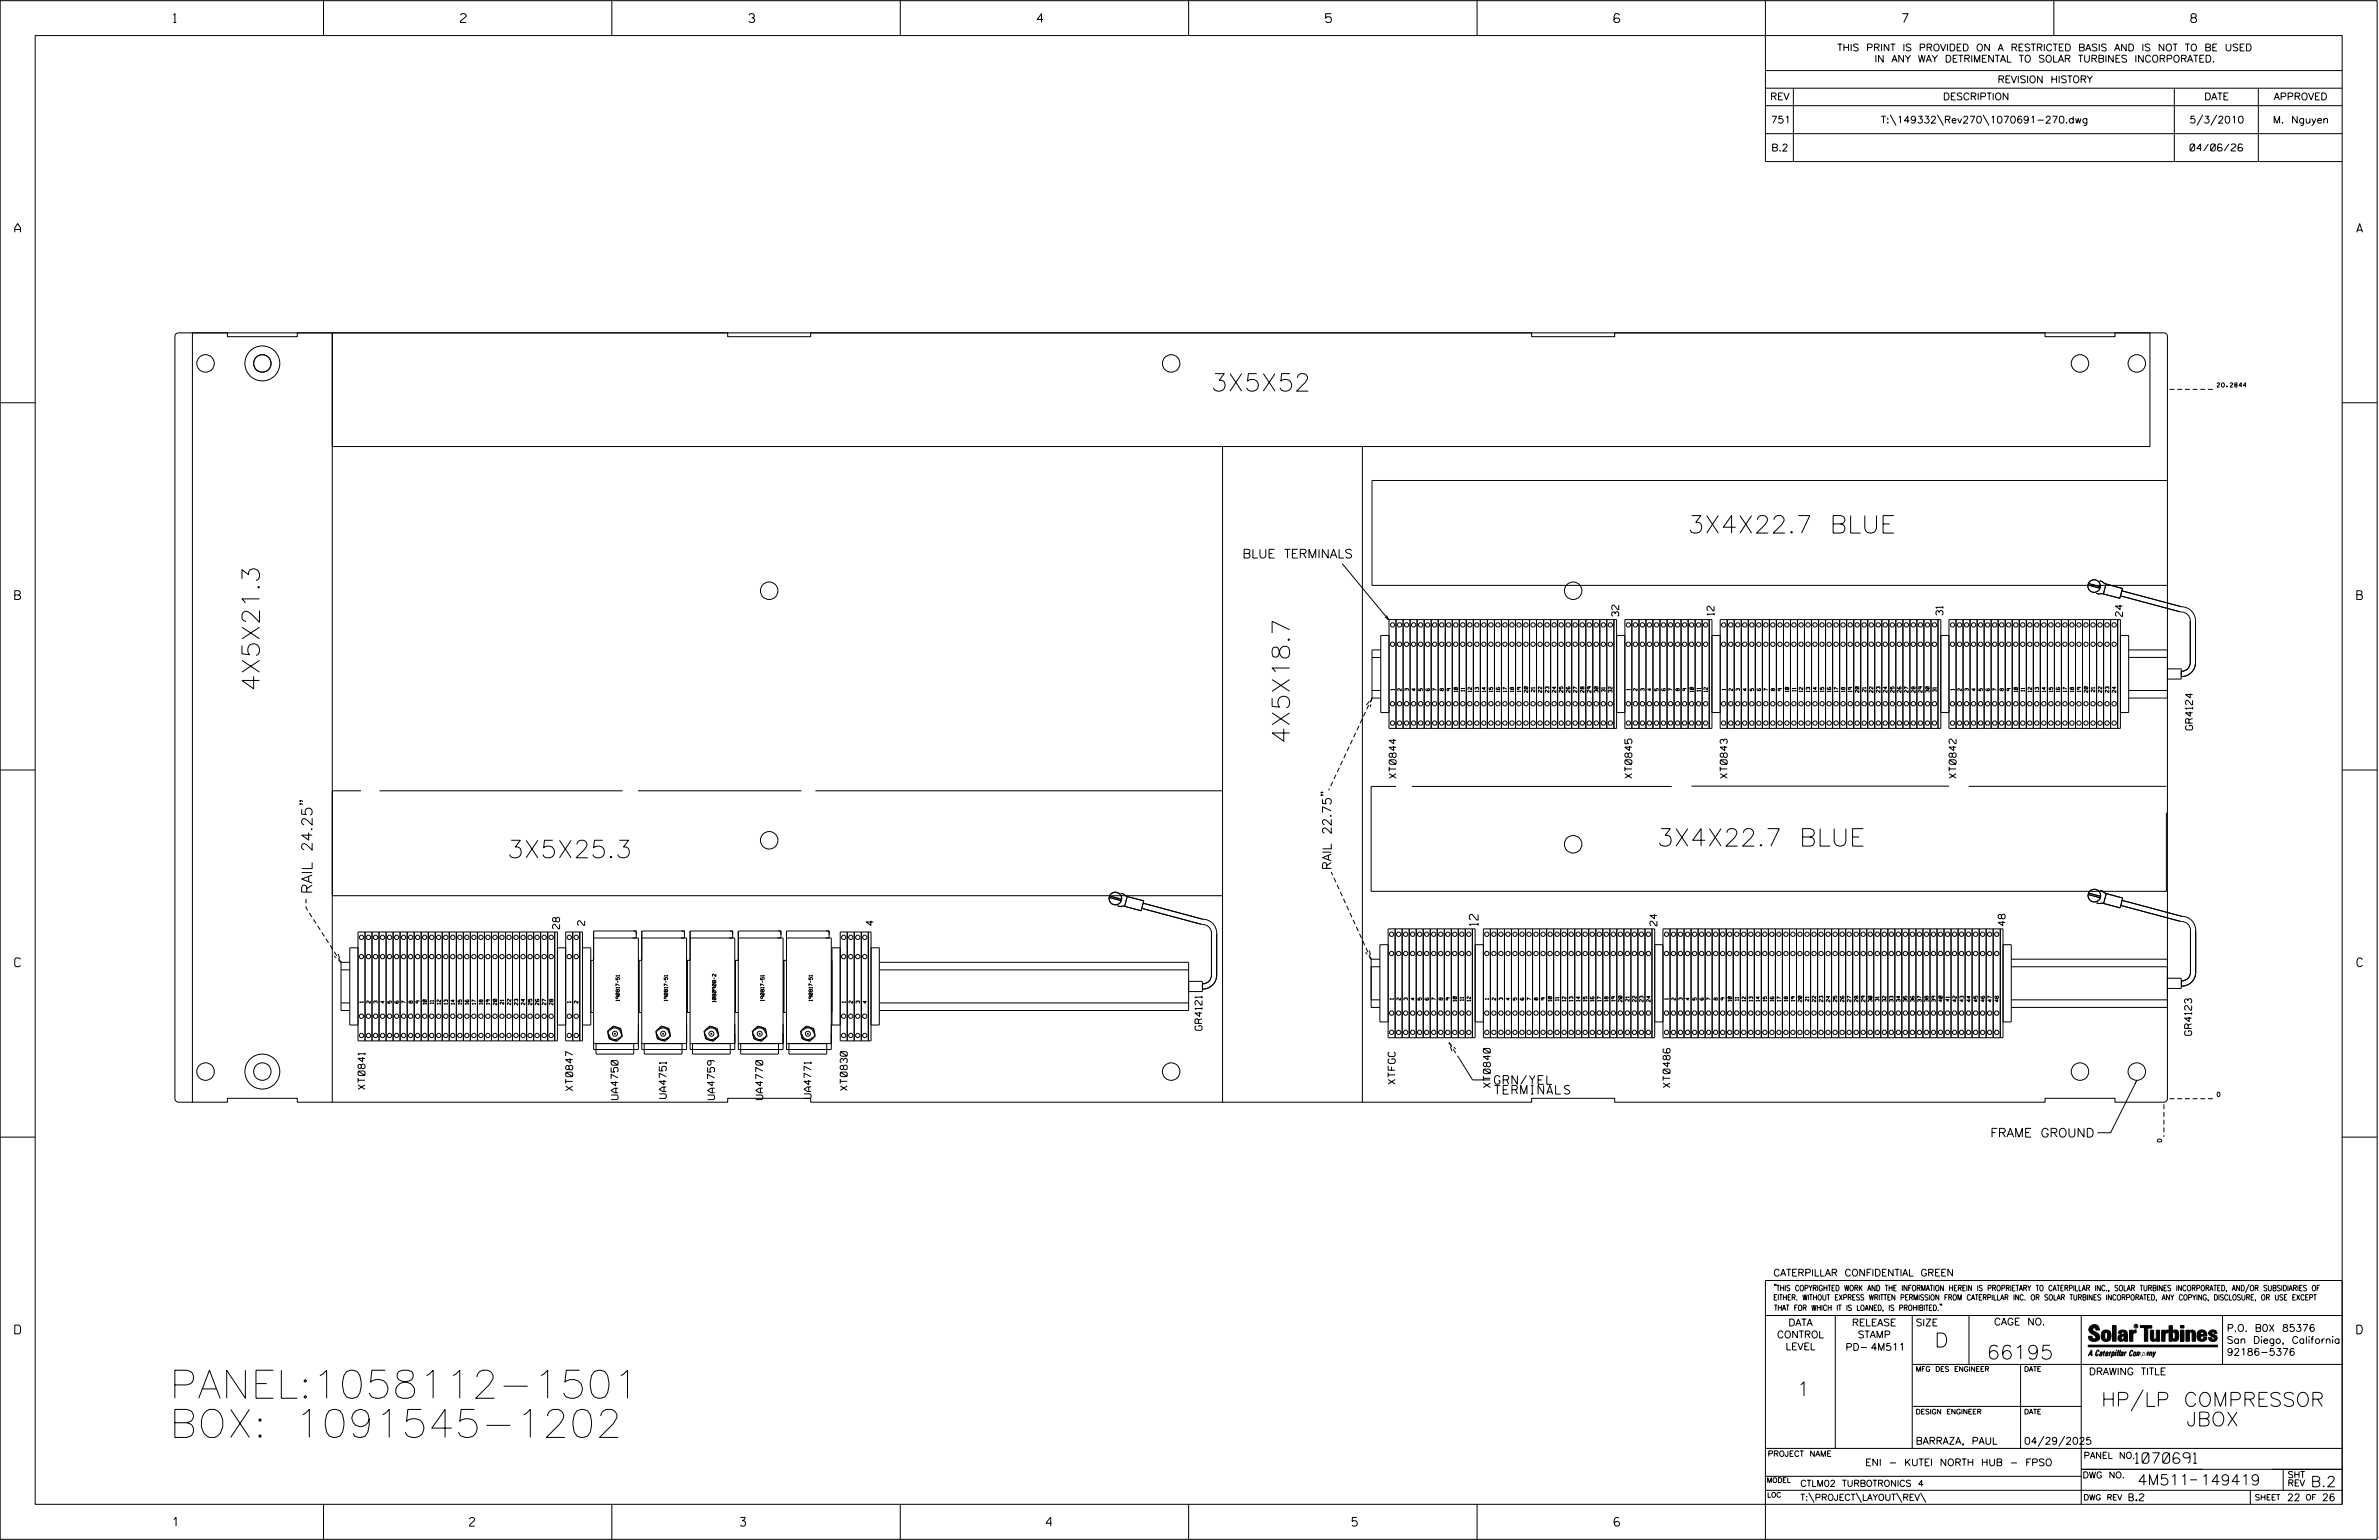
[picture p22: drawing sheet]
<svg xmlns="http://www.w3.org/2000/svg" width="864mm" height="559mm" viewBox="0 0 864 559" stroke-linecap="round" stroke-linejoin="round" font-family="sans-serif">
<defs><g id="words">
<g font-size="10.2">
<text x="61.5" y="507.4">PANEL:1058112-1501</text>
<text x="61.5" y="521.6">BOX: 1091545-1202</text>
</g>
<g font-size="6.3">
<text x="439.6" y="141.9">3X5X52</text>
<text x="612.6" y="193.4">3X4X22.7 BLUE</text>
<text x="94.2" y="250.8" transform="rotate(-90 94.2 250.8)">4X5X21.3</text>
<text x="468.1" y="269.9" transform="rotate(-90 468.1 269.9)">4X5X18.7</text>
<text x="184.1" y="311.3">3X5X25.3</text>
<text x="601.5" y="307">3X4X22.7 BLUE</text>
</g>
<g font-size="5.1">
<text x="702.3" y="488.8">D</text>
<text x="721.2" y="493.2">66195</text>
<text x="652.2" y="506.5">1</text>
<text x="762.8" y="510.3">HP/LP COMPRESSOR</text>
<text x="793.7" y="517.4">JBOX</text>
</g>
<g font-size="3.8">
<text x="113.3" y="324.4" transform="rotate(-90 113.3 324.4)">RAIL 24.25&quot;</text>
<text x="775.1" y="531">1070691</text>
<text x="775.9" y="538.9">4M511</text>
<text x="798.8" y="538.9">149419</text>
<text x="838.8" y="539.5">B.2</text>
</g>
<g font-size="3.2">
<text x="63" y="8.2">1</text>
<text x="167.2" y="8.2">2</text>
<text x="271.8" y="8.2">3</text>
<text x="376.5" y="8.2">4</text>
<text x="481.2" y="8.2">5</text>
<text x="690.6" y="8.2">7</text>
<text x="795.3" y="8.2">8</text>
<text x="5.4" y="84.3">A</text>
<text x="855.5" y="84.3">A</text>
<text x="451" y="202.5">BLUE TERMINALS</text>
<text x="5.4" y="217.5">B</text>
<text x="855.6" y="217.5">B</text>
<text x="483.3" y="315.7" transform="rotate(-90 483.3 315.7)">RAIL 22.75&quot;</text>
<text x="536.6" y="335.9" transform="rotate(-90 536.6 335.9)">12</text>
<text x="5.4" y="350.8">C</text>
<text x="855.6" y="350.8">C</text>
<text x="542.5" y="393.4">GRN/YEL</text>
<text x="542.5" y="397">TERMINALS</text>
<text x="722.5" y="412.6">FRAME GROUND</text>
<text x="5.4" y="484">D</text>
<text x="855.6" y="484">D</text>
<text x="62.8" y="553.8">1</text>
<text x="170.4" y="553.8">2</text>
<text x="268.8" y="553.8">3</text>
<text x="379.8" y="553.8">4</text>
<text x="490.8" y="553.8">5</text>
<text x="585.9" y="553.8">6</text>
</g>
<g font-size="2.5">
<text x="666.9" y="18.5">THIS PRINT IS PROVIDED ON A RESTRICTED BASIS AND IS NOT TO BE USED</text>
<text x="680.5" y="22.6">IN ANY WAY DETRIMENTAL TO SOLAR TURBINES INCORPORATED.</text>
<text x="725.1" y="30">REVISION HISTORY</text>
<text x="642.6" y="36.3">REV</text>
<text x="705.3" y="36.3">DESCRIPTION</text>
<text x="800.2" y="36.3">DATE</text>
<text x="825.4" y="36.3">APPROVED</text>
<text x="642.9" y="44.7">751</text>
<text x="682.8" y="44.7">T:\149332\Rev270\1070691-270.dwg</text>
<text x="794.8" y="44.7">5/3/2010</text>
<text x="825.1" y="44.7">M. Nguyen</text>
<text x="643" y="54.8">B.2</text>
<text x="795" y="54.8">04/06/26</text>
<text x="587.6" y="223.6" transform="rotate(-90 587.6 223.6)">32</text>
<text x="622.2" y="223.2" transform="rotate(-90 622.2 223.2)">12</text>
<text x="705.3" y="223.2" transform="rotate(-90 705.3 223.2)">31</text>
<text x="770.5" y="223.7" transform="rotate(-90 770.5 223.7)">24</text>
<text x="795.9" y="264.9" transform="rotate(-90 795.9 264.9)">GR4124</text>
<text x="506.8" y="282.4" transform="rotate(-90 506.8 282.4)">XT0844</text>
<text x="592.4" y="282.4" transform="rotate(-90 592.4 282.4)">XT0845</text>
<text x="627" y="282.4" transform="rotate(-90 627 282.4)">XT0843</text>
<text x="710.1" y="282.4" transform="rotate(-90 710.1 282.4)">XT0842</text>
<text x="212.2" y="335.8" transform="rotate(-90 212.2 335.8)">2</text>
<text x="317" y="335.8" transform="rotate(-90 317 335.8)">4</text>
<text x="601.5" y="335.9" transform="rotate(-90 601.5 335.9)">24</text>
<text x="727.9" y="335.9" transform="rotate(-90 727.9 335.9)">48</text>
<text x="203.1" y="337" transform="rotate(-90 203.1 337)">28</text>
<text x="436.4" y="373.8" transform="rotate(-90 436.4 373.8)">GR4121</text>
<text x="795.6" y="375.7" transform="rotate(-90 795.6 375.7)">GR4123</text>
<text x="132.5" y="395.3" transform="rotate(-90 132.5 395.3)">XT0841</text>
<text x="207.9" y="395.7" transform="rotate(-90 207.9 395.7)">XT0847</text>
<text x="307.6" y="395.7" transform="rotate(-90 307.6 395.7)">XT0830</text>
<text x="506.5" y="393.4" transform="rotate(-90 506.5 393.4)">XTFGC</text>
<text x="541" y="394.6" transform="rotate(-90 541 394.6)">XT0840</text>
<text x="606.2" y="394.6" transform="rotate(-90 606.2 394.6)">XT0486</text>
<text x="224.4" y="399" transform="rotate(-90 224.4 399)">UA4750</text>
<text x="241.9" y="398.6" transform="rotate(-90 241.9 398.6)">UA4751</text>
<text x="259.4" y="399" transform="rotate(-90 259.4 399)">UA4759</text>
<text x="276.9" y="399" transform="rotate(-90 276.9 399)">UA4770</text>
<text x="294.4" y="398.6" transform="rotate(-90 294.4 398.6)">UA4771</text>
<text x="643.8" y="463">CATERPILLAR CONFIDENTIAL GREEN</text>
<text x="645.1" y="485.5">CONTROL</text>
<text x="649.2" y="481.1">DATA</text>
<text x="672.3" y="481.1">RELEASE</text>
<text x="674.4" y="485.5">STAMP</text>
<text x="695.4" y="481.1">SIZE</text>
<text x="723.8" y="480.8">CAGE NO.</text>
<text x="808.4" y="483.1">P.O. B0X 85376</text>
<text x="648.2" y="489.8">LEVEL</text>
<text x="669.9" y="490">PD- 4M511</text>
<text x="808.4" y="487.5">San Diego, California</text>
<text x="808.4" y="491.8">92186-5376</text>
<text x="758.3" y="498.9">DRAWING TITLE</text>
<text x="695.4" y="524.1">BARRAZA, PAUL</text>
<text x="734.8" y="524.1">04/29/2025</text>
<text x="677.1" y="531.9">ENI - KUTEI NORTH HUB - FPSO</text>
<text x="772.8" y="544.6">B.2</text>
<text x="830.2" y="544.6">22</text>
<text x="842.9" y="544.6">26</text>
</g>
<g font-size="2.3">
<text x="756.4" y="529.2">PANEL NO.</text>
<text x="653.5" y="539.4">CTLM02 TURBOTRONICS 4</text>
<text x="756" y="536.3">DWG NO.</text>
<text x="830.4" y="539.3">REV</text>
<text x="830.4" y="536.2">SHT</text>
<text x="653.5" y="544.5">T:\PROJECT\LAYOUT\REV\</text>
</g>
<g font-size="2">
<text x="643.8" y="468.4">&quot;THIS COPYRIGHTED WORK AND THE INFORMATION HEREIN IS PROPRIETARY TO CATERPILLAR INC., SOLAR TURBINES INCORPORATED, AND/OR SUBSIDIARIES OF</text>
<text x="643.8" y="471.8">EITHER. WITHOUT EXPRESS WRITTEN PERMISSION FROM CATERPILLAR INC. OR SOLAR TURBINES INCORPORATED, ANY COPYING, DISCLOSURE, OR USE EXCEPT</text>
<text x="644" y="475.6">THAT FOR WHICH IT IS LOANED, IS PROHIBITED.&quot;</text>
<text x="641.7" y="528.5">PROJECT NAME</text>
<text x="756.3" y="544.3">DWG REV</text>
<text x="818.5" y="544.3">SHEET</text>
<text x="836.9" y="544.3">OF</text>
</g>
<g font-size="1.8">
<text x="695.4" y="497.6">MFG DES ENGINEER</text>
<text x="734.8" y="497.6">DATE</text>
<text x="695.4" y="513.1">DESIGN ENGINEER</text>
<text x="734.8" y="513.1">DATE</text>
<text x="641.3" y="538">MODEL</text>
<text x="641.5" y="543.3">LOC</text>
</g>
<g font-size="1.6">
<text x="804.8" y="140.5">20.2844</text>
<text x="804.8" y="397.9">0</text>
<text x="784.7" y="414.4" transform="rotate(-90 784.7 414.4)">0</text>
</g>
<g font-size="1.3">
<text x="506.1" y="250.4" transform="rotate(-90 506.1 250.4)">1</text>
<text x="508.7" y="250.7" transform="rotate(-90 508.7 250.7)">2</text>
<text x="511.2" y="250.7" transform="rotate(-90 511.2 250.7)">3</text>
<text x="513.8" y="250.7" transform="rotate(-90 513.8 250.7)">4</text>
<text x="516.3" y="250.7" transform="rotate(-90 516.3 250.7)">5</text>
<text x="518.9" y="250.7" transform="rotate(-90 518.9 250.7)">6</text>
<text x="521.4" y="250.7" transform="rotate(-90 521.4 250.7)">7</text>
<text x="524" y="250.7" transform="rotate(-90 524 250.7)">8</text>
<text x="526.5" y="250.7" transform="rotate(-90 526.5 250.7)">9</text>
<text x="529.1" y="251.1" transform="rotate(-90 529.1 251.1)">10</text>
<text x="531.6" y="250.8" transform="rotate(-90 531.6 250.8)">11</text>
<text x="534.2" y="251.1" transform="rotate(-90 534.2 251.1)">12</text>
<text x="536.7" y="251.1" transform="rotate(-90 536.7 251.1)">13</text>
<text x="539.3" y="251.1" transform="rotate(-90 539.3 251.1)">14</text>
<text x="541.8" y="251.1" transform="rotate(-90 541.8 251.1)">15</text>
<text x="544.4" y="251.1" transform="rotate(-90 544.4 251.1)">16</text>
<text x="546.9" y="251.1" transform="rotate(-90 546.9 251.1)">17</text>
<text x="549.5" y="251.1" transform="rotate(-90 549.5 251.1)">18</text>
<text x="552" y="251.1" transform="rotate(-90 552 251.1)">19</text>
<text x="554.6" y="251.3" transform="rotate(-90 554.6 251.3)">20</text>
<text x="557.1" y="251.1" transform="rotate(-90 557.1 251.1)">21</text>
<text x="559.7" y="251.3" transform="rotate(-90 559.7 251.3)">22</text>
<text x="562.2" y="251.3" transform="rotate(-90 562.2 251.3)">23</text>
<text x="564.8" y="251.3" transform="rotate(-90 564.8 251.3)">24</text>
<text x="567.3" y="251.3" transform="rotate(-90 567.3 251.3)">25</text>
<text x="569.9" y="251.3" transform="rotate(-90 569.9 251.3)">26</text>
<text x="572.4" y="251.3" transform="rotate(-90 572.4 251.3)">27</text>
<text x="575" y="251.3" transform="rotate(-90 575 251.3)">28</text>
<text x="577.5" y="251.3" transform="rotate(-90 577.5 251.3)">29</text>
<text x="580.1" y="251.3" transform="rotate(-90 580.1 251.3)">30</text>
<text x="582.6" y="251" transform="rotate(-90 582.6 251)">31</text>
<text x="585.2" y="251.3" transform="rotate(-90 585.2 251.3)">32</text>
<text x="591.7" y="250.4" transform="rotate(-90 591.7 250.4)">1</text>
<text x="594.3" y="250.7" transform="rotate(-90 594.3 250.7)">2</text>
<text x="596.8" y="250.7" transform="rotate(-90 596.8 250.7)">3</text>
<text x="599.4" y="250.7" transform="rotate(-90 599.4 250.7)">4</text>
<text x="601.9" y="250.7" transform="rotate(-90 601.9 250.7)">5</text>
<text x="607.1" y="250.7" transform="rotate(-90 607.1 250.7)">7</text>
<text x="609.6" y="250.7" transform="rotate(-90 609.6 250.7)">8</text>
<text x="612.2" y="250.7" transform="rotate(-90 612.2 250.7)">9</text>
<text x="614.7" y="251.1" transform="rotate(-90 614.7 251.1)">10</text>
<text x="617.3" y="250.8" transform="rotate(-90 617.3 250.8)">11</text>
<text x="619.8" y="251.1" transform="rotate(-90 619.8 251.1)">12</text>
<text x="626.4" y="250.4" transform="rotate(-90 626.4 250.4)">1</text>
<text x="628.9" y="250.7" transform="rotate(-90 628.9 250.7)">2</text>
<text x="631.5" y="250.7" transform="rotate(-90 631.5 250.7)">3</text>
<text x="634" y="250.7" transform="rotate(-90 634 250.7)">4</text>
<text x="636.6" y="250.7" transform="rotate(-90 636.6 250.7)">5</text>
<text x="641.7" y="250.7" transform="rotate(-90 641.7 250.7)">7</text>
<text x="644.2" y="250.7" transform="rotate(-90 644.2 250.7)">8</text>
<text x="646.8" y="250.7" transform="rotate(-90 646.8 250.7)">9</text>
<text x="649.3" y="251.1" transform="rotate(-90 649.3 251.1)">10</text>
<text x="651.9" y="250.8" transform="rotate(-90 651.9 250.8)">11</text>
<text x="654.4" y="251.1" transform="rotate(-90 654.4 251.1)">12</text>
<text x="657" y="251.1" transform="rotate(-90 657 251.1)">13</text>
<text x="659.5" y="251.1" transform="rotate(-90 659.5 251.1)">14</text>
<text x="662.1" y="251.1" transform="rotate(-90 662.1 251.1)">15</text>
<text x="664.6" y="251.1" transform="rotate(-90 664.6 251.1)">16</text>
<text x="667.2" y="251.1" transform="rotate(-90 667.2 251.1)">17</text>
<text x="669.7" y="251.1" transform="rotate(-90 669.7 251.1)">18</text>
<text x="672.3" y="251.1" transform="rotate(-90 672.3 251.1)">19</text>
<text x="674.8" y="251.3" transform="rotate(-90 674.8 251.3)">20</text>
<text x="677.4" y="251.1" transform="rotate(-90 677.4 251.1)">21</text>
<text x="679.9" y="251.3" transform="rotate(-90 679.9 251.3)">22</text>
<text x="682.5" y="251.3" transform="rotate(-90 682.5 251.3)">23</text>
<text x="685" y="251.3" transform="rotate(-90 685 251.3)">24</text>
<text x="687.6" y="251.3" transform="rotate(-90 687.6 251.3)">25</text>
<text x="690.1" y="251.3" transform="rotate(-90 690.1 251.3)">26</text>
<text x="692.7" y="251.3" transform="rotate(-90 692.7 251.3)">27</text>
<text x="695.2" y="251.3" transform="rotate(-90 695.2 251.3)">28</text>
<text x="697.8" y="251.3" transform="rotate(-90 697.8 251.3)">29</text>
<text x="700.3" y="251.3" transform="rotate(-90 700.3 251.3)">30</text>
<text x="702.9" y="251" transform="rotate(-90 702.9 251)">31</text>
<text x="709.4" y="250.4" transform="rotate(-90 709.4 250.4)">1</text>
<text x="712" y="250.7" transform="rotate(-90 712 250.7)">2</text>
<text x="714.5" y="250.7" transform="rotate(-90 714.5 250.7)">3</text>
<text x="717.1" y="250.7" transform="rotate(-90 717.1 250.7)">4</text>
<text x="719.6" y="250.7" transform="rotate(-90 719.6 250.7)">5</text>
<text x="722.2" y="250.7" transform="rotate(-90 722.2 250.7)">6</text>
<text x="724.7" y="250.7" transform="rotate(-90 724.7 250.7)">7</text>
<text x="727.3" y="250.7" transform="rotate(-90 727.3 250.7)">8</text>
<text x="729.8" y="250.7" transform="rotate(-90 729.8 250.7)">9</text>
<text x="732.4" y="251.1" transform="rotate(-90 732.4 251.1)">10</text>
<text x="734.9" y="250.8" transform="rotate(-90 734.9 250.8)">11</text>
<text x="737.5" y="251.1" transform="rotate(-90 737.5 251.1)">12</text>
<text x="740" y="251.1" transform="rotate(-90 740 251.1)">13</text>
<text x="742.6" y="251.1" transform="rotate(-90 742.6 251.1)">14</text>
<text x="745.1" y="251.1" transform="rotate(-90 745.1 251.1)">15</text>
<text x="747.7" y="251.1" transform="rotate(-90 747.7 251.1)">16</text>
<text x="750.2" y="251.1" transform="rotate(-90 750.2 251.1)">17</text>
<text x="752.8" y="251.1" transform="rotate(-90 752.8 251.1)">18</text>
<text x="755.3" y="251.1" transform="rotate(-90 755.3 251.1)">19</text>
<text x="757.9" y="251.3" transform="rotate(-90 757.9 251.3)">20</text>
<text x="760.4" y="251.1" transform="rotate(-90 760.4 251.1)">21</text>
<text x="763" y="251.3" transform="rotate(-90 763 251.3)">22</text>
<text x="765.5" y="251.3" transform="rotate(-90 765.5 251.3)">23</text>
<text x="768.1" y="251.3" transform="rotate(-90 768.1 251.3)">24</text>
<text x="131.9" y="363.8" transform="rotate(-90 131.9 363.8)">1</text>
<text x="134.4" y="364" transform="rotate(-90 134.4 364)">2</text>
<text x="137" y="364" transform="rotate(-90 137 364)">3</text>
<text x="139.5" y="364" transform="rotate(-90 139.5 364)">4</text>
<text x="142.1" y="364" transform="rotate(-90 142.1 364)">5</text>
<text x="144.6" y="364" transform="rotate(-90 144.6 364)">6</text>
<text x="147.2" y="364" transform="rotate(-90 147.2 364)">7</text>
<text x="149.7" y="364" transform="rotate(-90 149.7 364)">8</text>
<text x="152.3" y="364" transform="rotate(-90 152.3 364)">9</text>
<text x="154.8" y="364.4" transform="rotate(-90 154.8 364.4)">10</text>
<text x="157.4" y="364.2" transform="rotate(-90 157.4 364.2)">11</text>
<text x="159.9" y="364.4" transform="rotate(-90 159.9 364.4)">12</text>
<text x="162.5" y="364.4" transform="rotate(-90 162.5 364.4)">13</text>
<text x="165" y="364.4" transform="rotate(-90 165 364.4)">14</text>
<text x="167.6" y="364.4" transform="rotate(-90 167.6 364.4)">15</text>
<text x="170.1" y="364.4" transform="rotate(-90 170.1 364.4)">16</text>
<text x="172.7" y="364.4" transform="rotate(-90 172.7 364.4)">17</text>
<text x="175.2" y="364.4" transform="rotate(-90 175.2 364.4)">18</text>
<text x="177.8" y="364.4" transform="rotate(-90 177.8 364.4)">19</text>
<text x="180.3" y="364.6" transform="rotate(-90 180.3 364.6)">20</text>
<text x="182.9" y="364.4" transform="rotate(-90 182.9 364.4)">21</text>
<text x="185.4" y="364.6" transform="rotate(-90 185.4 364.6)">22</text>
<text x="188" y="364.6" transform="rotate(-90 188 364.6)">23</text>
<text x="190.5" y="364.6" transform="rotate(-90 190.5 364.6)">24</text>
<text x="193.1" y="364.6" transform="rotate(-90 193.1 364.6)">25</text>
<text x="195.6" y="364.6" transform="rotate(-90 195.6 364.6)">26</text>
<text x="198.2" y="364.6" transform="rotate(-90 198.2 364.6)">27</text>
<text x="200.7" y="364.6" transform="rotate(-90 200.7 364.6)">28</text>
<text x="207.3" y="363.8" transform="rotate(-90 207.3 363.8)">1</text>
<text x="209.8" y="364" transform="rotate(-90 209.8 364)">2</text>
<text x="224.9" y="363.2" transform="rotate(-90 224.9 363.2)">190817-51</text>
<text x="242.4" y="363.2" transform="rotate(-90 242.4 363.2)">190817-51</text>
<text x="259.9" y="363.6" transform="rotate(-90 259.9 363.6)">1080908-2</text>
<text x="277.4" y="363.2" transform="rotate(-90 277.4 363.2)">190817-51</text>
<text x="294.9" y="363.2" transform="rotate(-90 294.9 363.2)">190817-51</text>
<text x="306.9" y="363.8" transform="rotate(-90 306.9 363.8)">1</text>
<text x="309.5" y="364" transform="rotate(-90 309.5 364)">2</text>
<text x="312" y="364" transform="rotate(-90 312 364)">3</text>
<text x="314.6" y="364" transform="rotate(-90 314.6 364)">4</text>
<text x="505.8" y="362.7" transform="rotate(-90 505.8 362.7)">1</text>
<text x="508.4" y="362.9" transform="rotate(-90 508.4 362.9)">2</text>
<text x="510.9" y="362.9" transform="rotate(-90 510.9 362.9)">3</text>
<text x="513.5" y="362.9" transform="rotate(-90 513.5 362.9)">4</text>
<text x="516" y="362.9" transform="rotate(-90 516 362.9)">5</text>
<text x="518.5" y="362.9" transform="rotate(-90 518.5 362.9)">6</text>
<text x="521.1" y="362.9" transform="rotate(-90 521.1 362.9)">7</text>
<text x="523.6" y="362.9" transform="rotate(-90 523.6 362.9)">8</text>
<text x="526.2" y="362.9" transform="rotate(-90 526.2 362.9)">9</text>
<text x="528.7" y="363.3" transform="rotate(-90 528.7 363.3)">10</text>
<text x="531.3" y="363.1" transform="rotate(-90 531.3 363.1)">11</text>
<text x="533.8" y="363.3" transform="rotate(-90 533.8 363.3)">12</text>
<text x="540.4" y="362.7" transform="rotate(-90 540.4 362.7)">1</text>
<text x="542.9" y="362.9" transform="rotate(-90 542.9 362.9)">2</text>
<text x="545.5" y="362.9" transform="rotate(-90 545.5 362.9)">3</text>
<text x="548" y="362.9" transform="rotate(-90 548 362.9)">4</text>
<text x="550.6" y="362.9" transform="rotate(-90 550.6 362.9)">5</text>
<text x="555.7" y="362.9" transform="rotate(-90 555.7 362.9)">7</text>
<text x="558.2" y="362.9" transform="rotate(-90 558.2 362.9)">8</text>
<text x="560.8" y="362.9" transform="rotate(-90 560.8 362.9)">9</text>
<text x="563.3" y="363.3" transform="rotate(-90 563.3 363.3)">10</text>
<text x="565.9" y="363.1" transform="rotate(-90 565.9 363.1)">11</text>
<text x="568.4" y="363.3" transform="rotate(-90 568.4 363.3)">12</text>
<text x="571" y="363.3" transform="rotate(-90 571 363.3)">13</text>
<text x="573.5" y="363.3" transform="rotate(-90 573.5 363.3)">14</text>
<text x="576.1" y="363.3" transform="rotate(-90 576.1 363.3)">15</text>
<text x="578.6" y="363.3" transform="rotate(-90 578.6 363.3)">16</text>
<text x="581.2" y="363.3" transform="rotate(-90 581.2 363.3)">17</text>
<text x="583.7" y="363.3" transform="rotate(-90 583.7 363.3)">18</text>
<text x="586.3" y="363.3" transform="rotate(-90 586.3 363.3)">19</text>
<text x="588.8" y="363.5" transform="rotate(-90 588.8 363.5)">20</text>
<text x="591.4" y="363.3" transform="rotate(-90 591.4 363.3)">21</text>
<text x="593.9" y="363.5" transform="rotate(-90 593.9 363.5)">22</text>
<text x="596.5" y="363.5" transform="rotate(-90 596.5 363.5)">23</text>
<text x="599" y="363.5" transform="rotate(-90 599 363.5)">24</text>
<text x="605.6" y="362.7" transform="rotate(-90 605.6 362.7)">1</text>
<text x="608.1" y="362.9" transform="rotate(-90 608.1 362.9)">2</text>
<text x="610.7" y="362.9" transform="rotate(-90 610.7 362.9)">3</text>
<text x="613.2" y="362.9" transform="rotate(-90 613.2 362.9)">4</text>
<text x="615.8" y="362.9" transform="rotate(-90 615.8 362.9)">5</text>
<text x="618.3" y="362.9" transform="rotate(-90 618.3 362.9)">6</text>
<text x="620.9" y="362.9" transform="rotate(-90 620.9 362.9)">7</text>
<text x="623.4" y="362.9" transform="rotate(-90 623.4 362.9)">8</text>
<text x="626" y="362.9" transform="rotate(-90 626 362.9)">9</text>
<text x="628.5" y="363.3" transform="rotate(-90 628.5 363.3)">10</text>
<text x="631.1" y="363.1" transform="rotate(-90 631.1 363.1)">11</text>
<text x="633.6" y="363.3" transform="rotate(-90 633.6 363.3)">12</text>
<text x="636.2" y="363.3" transform="rotate(-90 636.2 363.3)">13</text>
<text x="638.7" y="363.3" transform="rotate(-90 638.7 363.3)">14</text>
<text x="641.3" y="363.3" transform="rotate(-90 641.3 363.3)">15</text>
<text x="643.8" y="363.3" transform="rotate(-90 643.8 363.3)">16</text>
<text x="646.4" y="363.3" transform="rotate(-90 646.4 363.3)">17</text>
<text x="648.9" y="363.3" transform="rotate(-90 648.9 363.3)">18</text>
<text x="651.5" y="363.3" transform="rotate(-90 651.5 363.3)">19</text>
<text x="654" y="363.5" transform="rotate(-90 654 363.5)">20</text>
<text x="656.6" y="363.3" transform="rotate(-90 656.6 363.3)">21</text>
<text x="659.1" y="363.5" transform="rotate(-90 659.1 363.5)">22</text>
<text x="661.7" y="363.5" transform="rotate(-90 661.7 363.5)">23</text>
<text x="664.2" y="363.5" transform="rotate(-90 664.2 363.5)">24</text>
<text x="666.8" y="363.5" transform="rotate(-90 666.8 363.5)">25</text>
<text x="669.3" y="363.5" transform="rotate(-90 669.3 363.5)">26</text>
<text x="671.9" y="363.5" transform="rotate(-90 671.9 363.5)">27</text>
<text x="674.4" y="363.5" transform="rotate(-90 674.4 363.5)">28</text>
<text x="677" y="363.5" transform="rotate(-90 677 363.5)">29</text>
<text x="679.6" y="363.5" transform="rotate(-90 679.6 363.5)">30</text>
<text x="682.1" y="363.3" transform="rotate(-90 682.1 363.3)">31</text>
<text x="684.7" y="363.5" transform="rotate(-90 684.7 363.5)">32</text>
<text x="687.2" y="363.5" transform="rotate(-90 687.2 363.5)">33</text>
<text x="689.8" y="363.5" transform="rotate(-90 689.8 363.5)">34</text>
<text x="692.3" y="363.5" transform="rotate(-90 692.3 363.5)">35</text>
<text x="694.9" y="363.5" transform="rotate(-90 694.9 363.5)">36</text>
<text x="697.4" y="363.5" transform="rotate(-90 697.4 363.5)">37</text>
<text x="700" y="363.5" transform="rotate(-90 700 363.5)">38</text>
<text x="702.5" y="363.5" transform="rotate(-90 702.5 363.5)">39</text>
<text x="705.1" y="363.5" transform="rotate(-90 705.1 363.5)">40</text>
<text x="707.6" y="363.3" transform="rotate(-90 707.6 363.3)">41</text>
<text x="710.2" y="363.5" transform="rotate(-90 710.2 363.5)">42</text>
<text x="712.7" y="363.5" transform="rotate(-90 712.7 363.5)">43</text>
<text x="715.3" y="363.5" transform="rotate(-90 715.3 363.5)">44</text>
<text x="717.8" y="363.5" transform="rotate(-90 717.8 363.5)">45</text>
<text x="720.4" y="363.5" transform="rotate(-90 720.4 363.5)">46</text>
<text x="722.9" y="363.5" transform="rotate(-90 722.9 363.5)">47</text>
<text x="725.5" y="363.5" transform="rotate(-90 725.5 363.5)">48</text>
</g>
<text font-size=".9" x="775.1" y="481.7">R</text>
</g></defs>
<g fill="none" stroke="#000" stroke-width=".36">
<path d="M.1 .2h862.8v558.4h-862.8zM12.8 12.9h837.4v533h-837.4zM117.4 .2v12.7M222.1 .2v12.7M326.8 .2v12.7M431.5 .2v12.7M536.2 .2v12.7M587.9 5.5l-.5-.5h-1l-.5 1v1.7l.5 .4h1l.6-.4v-.6l-.6-.5h-1l-.5 .5M640.9 .2v58.4h209.3M745.6 .2v12.7M640.9 25.6h209.3M640.9 32h209.3"/>
<path d="M640.9 38.3h209.3M651 32v26.6M789.3 32v26.6M819.8 32v26.6M640.9 48.5h209.3M686.2 41.7l2.1 3.8M703.3 41.7l2.2 3.8M719.9 41.7l2.1 3.8M799.6 41.7l-2.1 3.8M804.7 41.7l-2.2 3.8M63.9 121.1l.9-.3h17.7v1.4h25.4v-1.4h156.3v1.4h30.1v-1.4h261.7v1.4h30.1v-1.4h156.3v1.4h25.4v-1.4h17.7a1.26 1.26 0 0 1 1.3 1.3v276.6a1.33 1.33 0 0 1-1.3 1.2h-17.7v-1.4h-25.4v1.4h-156.3v-1.4h-30.1v1.4h-261.7v-1.4h-30.1v1.4h-156.3v-1.4h-25.4v1.4h-17.7a1.33 1.33 0 0 1-1.3-1.2v-276.6zM120.6 120.8h659.9v41.2h-659.9z"/>
<path d="M.1 146.2h12.7M850.2 146.2h12.7M443.8 162v237.9M494.6 162v237.9M786.7 174.3h-288.6v38.1h288.6M487.2 204.5l16.8 20.3M757.9 212.3l4.4 1.1M758.1 211.7l4.4 1.2M760.9 215.3l1.1 .3 1.8-.1M762.2 210.7l1 .3 1.6 1M764.5 211.9l6 1.6-1 3.6-5.9-1.6zM769.8 216.2l21.6 5.8a3.4 3.4 0 0 1 3.7 3.2v15.2a3.2 3.2 0 0 1-3.3 3.2"/>
<path d="M770.3 214.4l21.6 5.8a5.1 5.1 0 0 1 5.1 5v15.2a5.1 5.1 0 0 1-5.2 5.1M498.1 238.6h3.1M501.2 235.8h-3.1v17.5h3.1M503.3 223.3l.7 1.5-1.3-1M504.2 230.6h-3v28h3M504.2 224.8h82.6v39.5h-82.6zM506.8 224.8v39.5M509.3 224.8v39.5M511.9 224.8v39.5M514.4 224.8v39.5M517 224.8v39.5M519.5 224.8v39.5"/>
<path d="M522.1 224.8v39.5M524.7 224.8v39.5M527.2 224.8v39.5M529.7 224.8v39.5M532.3 224.8v39.5M534.8 224.8v39.5M537.4 224.8v39.5M539.9 224.8v39.5M542.5 224.8v39.5M545 224.8v39.5M547.6 224.8v39.5M550.2 224.8v39.5"/>
<path d="M552.7 224.8v39.5M555.2 224.8v39.5M557.8 224.8v39.5M560.4 224.8v39.5M562.9 224.8v39.5M565.4 224.8v39.5M568 224.8v39.5M570.5 224.8v39.5M573.1 224.8v39.5M575.7 224.8v39.5M578.2 224.8v39.5M580.7 224.8v39.5"/>
<path d="M583.3 224.8v39.5M585.9 224.8v39.5M586.8 230.6h3M589.8 224.8h31.7v39.5h-31.7zM592.4 224.8v39.5M595 224.8v39.5M597.5 224.8v39.5M600 224.8v39.5M602.6 224.8v39.5M605.2 224.8v39.5M607.7 224.8v39.5M610.2 224.8v39.5"/>
<path d="M612.8 224.8v39.5M615.4 224.8v39.5M617.9 224.8v39.5M620.5 224.8v39.5M621.5 230.6h3M624.5 224.8h80v39.5h-80zM627 224.8v39.5M629.5 224.8v39.5M632.1 224.8v39.5M634.6 224.8v39.5M637.2 224.8v39.5M639.8 224.8v39.5"/>
<path d="M642.3 224.8v39.5M644.8 224.8v39.5M647.4 224.8v39.5M650 224.8v39.5M652.5 224.8v39.5M655 224.8v39.5M657.6 224.8v39.5M660.2 224.8v39.5M662.7 224.8v39.5M665.3 224.8v39.5M667.8 224.8v39.5M670.3 224.8v39.5"/>
<path d="M672.9 224.8v39.5M675.5 224.8v39.5M678 224.8v39.5M680.5 224.8v39.5M683.1 224.8v39.5M685.7 224.8v39.5M688.2 224.8v39.5M690.8 224.8v39.5M693.3 224.8v39.5M695.9 224.8v39.5M698.4 224.8v39.5M701 224.8v39.5"/>
<path d="M703.5 224.8v39.5M704.5 230.6h3M707.5 224.8h62.2v39.5h-62.2zM710.1 224.8v39.5M712.6 224.8v39.5M715.2 224.8v39.5M717.7 224.8v39.5M720.3 224.8v39.5M722.8 224.8v39.5M725.3 224.8v39.5M727.9 224.8v39.5M730.5 224.8v39.5"/>
<path d="M733 224.8v39.5M735.6 224.8v39.5M738.1 224.8v39.5M740.7 224.8v39.5M743.2 224.8v39.5M745.8 224.8v39.5M748.3 224.8v39.5M750.9 224.8v39.5M753.4 224.8v39.5M756 224.8v39.5M758.5 224.8v39.5M761.1 224.8v39.5"/>
<path d="M763.6 224.8v39.5M766.2 224.8v39.5M768.7 224.8v39.5M769.7 230.6h3v28h-3M772.7 235.8h14.1v17.5h-14.1M772.7 238.5h14.1M498.1 250.5h3.1M586.8 258.6h3M603.4 249.8l-.2 .6 .4 .2h.7l.2-.6-.2-.2-.5 .2 .3 .6M621.5 258.6h3M638 249.8l-.2 .6 .4 .2h.7l.2-.6-.2-.2-.4 .2 .2 .6M704.5 258.6h3"/>
<path d="M772.7 250.5h14.1M786.8 242.7h5v3.7h-5M.1 279.4h12.7M850.2 279.4h12.7M109 291.6v.4v-.4l.9 .4M109 290.5v.4v-.4l.9 .4M131.1 286.9h-10.5v38.1h323.2M137.8 286.9h88.2M231.6 286.9h59.3M296 286.9h147.8M479.6 288.4v.3v-.3l.8 .3M479.6 287.4v.4v-.4l.8 .4"/>
<path d="M506.8 285.4h-9.1v38h288.7v-28.5M512.5 285.4h94.3M614 285.3h93.6M714.7 285.3h71.7M130 338.2h72.4v39.5h-72.4zM132.5 338.2v39.5M135 338.2v39.5M137.6 338.2v39.5M140.2 338.2v39.5M142.7 338.2v39.5M145.2 338.2v39.5M147.8 338.2v39.5"/>
<path d="M150.4 338.2v39.5M152.9 338.2v39.5M155.5 338.2v39.5M158 338.2v39.5M160.5 338.2v39.5M163.1 338.2v39.5M165.7 338.2v39.5M168.2 338.2v39.5M170.7 338.2v39.5M173.3 338.2v39.5M175.9 338.2v39.5M178.4 338.2v39.5"/>
<path d="M180.9 338.2v39.5M183.5 338.2v39.5M186.1 338.2v39.5M188.6 338.2v39.5M191.2 338.2v39.5M193.7 338.2v39.5M196.3 338.2v39.5M198.8 338.2v39.5M201.4 338.2v39.5M205.4 338.2h6.1v39.5h-6.1zM207.9 338.2v39.5M210.5 338.2v39.5"/>
<path d="M305 338.2h11.2v39.5h-11.2zM307.6 338.2v39.5M310.1 338.2v39.5M312.7 338.2v39.5M315.2 338.2v39.5M402.7 325.6l4.3 1.2M402.8 325.1l4.3 1.2M405.7 328.7l1 .3 1.8-.1M406.9 324.1l1 .3 1.5 1M409.2 325.3l6 1.6-1 3.6-6-1.6zM414.5 329.6l21.6 5.8a3.3 3.3 0 0 1 3.7 3.2v15.2a3.1 3.1 0 0 1-3.3 3.2M415 327.7l21.6 5.9a5.1 5.1 0 0 1 5.1 5v15.2a5.1 5.1 0 0 1-5.2 5.1"/>
<path d="M503.9 337h31.6v39.6h-31.6zM506.4 337v39.6M509 337v39.6M511.6 337v39.6M514.1 337v39.6M516.6 337v39.6M519.2 337v39.6M521.7 337v39.6M524.3 337v39.6M526.8 337v39.6M529.4 337v39.6M531.9 337v39.6"/>
<path d="M534.5 337v39.6M538.5 337h62.2v39.6h-62.2zM541 337v39.6M543.6 337v39.6M546.1 337v39.6M548.7 337v39.6M551.2 337v39.6M553.8 337v39.6M556.3 337v39.6M558.9 337v39.6M561.4 337v39.6M564 337v39.6"/>
<path d="M566.5 337v39.6M569.1 337v39.6M571.6 337v39.6M574.2 337v39.6M576.7 337v39.6M579.3 337v39.6M581.8 337v39.6M584.4 337v39.6M586.9 337v39.6M589.5 337v39.6M592 337v39.6M594.6 337v39.6"/>
<path d="M597.1 337v39.6M599.7 337v39.6M603.7 337h123.4v39.6h-123.4zM606.2 337v39.6M608.8 337v39.6M611.3 337v39.6M613.9 337v39.6M616.4 337v39.6M619 337v39.6M621.5 337v39.6M624.1 337v39.6M626.6 337v39.6"/>
<path d="M629.2 337v39.6M631.8 337v39.6M634.3 337v39.6M636.8 337v39.6M639.4 337v39.6M641.9 337v39.6M644.5 337v39.6M647 337v39.6M649.6 337v39.6M652.1 337v39.6M654.7 337v39.6M657.3 337v39.6"/>
<path d="M659.8 337v39.6M662.3 337v39.6M664.9 337v39.6M667.5 337v39.6M670 337v39.6M672.5 337v39.6M675.1 337v39.6M677.7 337v39.6M680.2 337v39.6M682.7 337v39.6M685.3 337v39.6M687.8 337v39.6"/>
<path d="M690.4 337v39.6M693 337v39.6M695.5 337v39.6M698 337v39.6M700.6 337v39.6M703.2 337v39.6M705.7 337v39.6M708.2 337v39.6M710.8 337v39.6M713.4 337v39.6M715.9 337v39.6M718.5 337v39.6"/>
<path d="M721 337v39.6M723.5 337v39.6M726.1 337v39.6M758 324.6l4.4 1.2M758.2 324.1l4.3 1.1M761 327.6l1.1 .3h1.8M762.3 323.1l2.5 1.2M764.6 324.2l6 1.7-1 3.5-6-1.6zM770.4 326.7l21.6 5.8a5.1 5.1 0 0 1 5.1 5.1v15.1a5.1 5.1 0 0 1-5.2 5.1v-1.9a3.1 3.1 0 0 0 3.3-3.2v-15.1a3.3 3.3 0 0 0-3.7-3.3l-21.6-5.8M123.8 351.9h3.2M127 349.2h-3.2v17.5h3.2M130 343.9h-3v28h3"/>
<path d="M202.4 343.9h3M211.5 343.9h3v28h-3M214.5 348.5h1M231 340.4v-2.6h-15.5v43h16.2v-40.4h-16.2M231.7 348.5h1.3M232 348.5v18.9M248.5 340.4v-2.6h-15.5v43h16.2v-40.4h-16.2M249.2 348.5h1.3M249.5 348.5v18.9M266 340.4v-2.6h-15.5v43h16.2v-40.4h-16.2M266.7 348.5h1.3M267 348.5v18.9"/>
<path d="M283.5 340.4v-2.6h-15.5v43h16.3v-40.4h-16.3M284.3 348.5h1.2M284.5 348.5v18.9M301 340.4v-2.6h-15.5v43h16.3v-40.4h-16.3M301.8 348.5h.2M305 343.9h-3v28h3M316.2 343.9h3v28h-3M319.2 349.2h112.3v17.5h-112.3M319.2 351.9h112.3M431.5 356.1h5v3.7h-5M500.9 350.8h-3.2v12h3.2M500.9 348.1h-3.2v17.4h3.2"/>
<path d="M503.9 342.8h-3v28h3M535.5 342.8h3M600.7 342.8h3M727.1 342.8h3v28h-3M730.1 350.8h56.7v12h-56.7M730.1 348.1h56.7v17.4h-56.7M786.8 355h5v3.7h-5zM123.8 363.9h3.2M202.4 371.9h3M214.5 367.4h1M215.5 378.7h16.2M216.4 378.7v3.8h13.6v-3.8"/>
<path d="M220.5 374.2l2.1-1.9 2.7 .9 .6 2.8-2.1 1.9-2.7-.9zM220.8 375.3h.3a2.13 2.13 0 0 0 1.6 1.8 2.13 2.13 0 0 0 2.2-.7l.3 .2M221.3 373.6l.2 .2a2.11 2.11 0 0 1 2.3-.7 2.11 2.11 0 0 1 1.5 1.8h.4M223.1 375l.3 .2zM231.7 367.4h1.3M233 378.7h16.2M233.9 378.7v3.8h13.7v-3.8M238.1 374.2l2-1.9 2.7 .9 .6 2.8-2.1 1.9-2.7-.9zM238.3 375.3h.3a2.14 2.14 0 0 0 1.6 1.8 2.14 2.14 0 0 0 2.2-.7l.3 .2M238.8 373.6l.2 .2a2.14 2.14 0 0 1 2.3-.7 2.14 2.14 0 0 1 1.6 1.8h.3M240.6 375l.3 .2zM249.2 367.4h1.3"/>
<path d="M250.5 378.7h16.2M251.4 378.7v3.8h13.7v-3.8M255.6 374.2l2.1-1.9 2.6 .9 .6 2.8-2.1 1.9-2.6-.9zM255.8 375.3h.3a2.14 2.14 0 0 0 1.6 1.8 2.14 2.14 0 0 0 2.2-.7l.3 .2M256.3 373.6l.2 .2a2.13 2.13 0 0 1 2.3-.7 2.13 2.13 0 0 1 1.5 1.8h.4M258.1 375l.3 .2zM266.7 367.4h1.3M268 378.7h16.3M268.9 378.7v3.8h13.7v-3.8M273.1 374.2l2.1-1.9 2.6 .9 .6 2.8-2 1.9-2.8-.9zM273.3 375.3h.3a2.13 2.13 0 0 0 1.6 1.8 2.13 2.13 0 0 0 2.3-.7l.2 .2M273.8 373.6l.3 .2a2.14 2.14 0 0 1 2.2-.7 2.14 2.14 0 0 1 1.6 1.8h.3"/>
<path d="M275.6 375l.3 .2zM284.3 367.4h1.2M285.5 378.7h16.3M286.4 378.7v3.8h13.7v-3.8M290.6 374.2l2.1-1.9 2.7 .9 .5 2.8-2 1.9-2.7-.9zM290.8 375.3h.3a2.14 2.14 0 0 0 1.6 1.8 2.14 2.14 0 0 0 2.3-.7l.2 .2M291.3 373.6l.3 .2a2.14 2.14 0 0 1 2.2-.7 2.14 2.14 0 0 1 1.6 1.8h.3M293.1 375l.3 .2zM301.8 367.4h.2M319.2 363.9h112.3M535.5 370.8h3M552.1 362.1l-.2 .6 .4 .2h.6l.2-.6-.2-.2-.4 .2 .2 .6"/>
<path d="M600.7 370.8h3M69.8 399.9v-279.1h50.8v279.1M529.7 384l4.9 7.9h6.3M775.7 392l-9.5 19h-4.8M.1 412.6h12.7M850.2 412.6h12.7M640.9 477.3h209.3M644.2 466.1l-.1 .4M644.7 466.1l-.2 .4M666.2 477.3v48.3M694.2 477.3v48.3M704.4 473.3l-.1 .4"/>
<path d="M704.8 473.3l-.1 .4M714.8 477.3v17.8M755.5 477.3v68.6M806.8 477.3v17.8M816.5 466l-1.4 3.1M850.2 464.6h-209.3v94M850.2 464.8v81.1M694.2 495.1h156M733.5 495.1v30.5M758.6 481.4a2.02 2.02 0 0 1 3.1-.1l.5 1.3h-1.3l-.2-.6-.4-.2-.6 .1-.1 .4 .4 .7a2.46 2.46 0 0 1 2.2 2.9 2.83 2.83 0 0 1-3.8 .3l-.3-1.3h1.3l.2 .7 .6 .3 .5-.2 .2-.5-.4-.6-1.9-1.2-.4-.9zM759.2 491.3h-.7l.7-1.2v1.9h.2l-.1-2.1-1.3 2.1 .5-.5h.7M761.3 490l.3-.2 .4 .3-.1 .3-.3-.4-.4 .3-.3 1.6h.4l.4-.5-.3 .6-.4 .1-.3-.4z"/>
<path d="M762.6 490.6l.5-.1-.1 1.4h-.9a.74 .74 0 0 1 .9-.8l-.3 .7-.5 .1 .2-.5 .6-.2v-.5l-.7 .2zM763 483.2a2.17 2.17 0 0 1 3.1 0l.3 1.4-.3 1.5a2.17 2.17 0 0 1-3.1 0l-.3-1.5zM763.6 490.5l.4-.4 .2 .6h-.3l-.3 .9 .2 .4-.3-.1zM764.1 483.7l.5-.4 .4 .3v2.2l-.4 .2-.5-.2zM764.6 491.1l.6 .2v-.7l-.4-.1-.4 .6-.1 .8h.6M764.6 491.1l-.1 .8h.4M764.6 482.6v.8M764.8 490.7l.4 .1v.3h-.6zM765 491.5l-.1 .4zM766 490.5l-.5 1.5zM766 490.8l.4-.3-.4 .4M766.9 481h1.3v5.7h-1.3z"/>
<path d="M767 490.8l.5 .1-.3 .8-.4 .2zM767.3 490.5h-.5l-.5 2M767.3 490.5a.8 .8 0 0 1 .2 1 .8 .8 0 0 1-.9 .4l-.1 .6M767.3 490.5l-.1 .2M768.1 490.5l-.4 1.5zM768.2 489.9h.3l-.1 .2h-.2zM769 489.9l-.5 2.1zM769.7 489.9l-.6 2.1zM770.1 491.4l.5-.3-.5 .8zM770.4 491.9h.1M770.6 491.1l.1-.4-.7 .2 .1-.3 .6-.1 .2 .3-.5 1.1M770.6 491.1a.74 .74 0 0 0-.8 .8h.6"/>
<path d="M771 484.8h-.7l-.3 .6 .4 .7 .5-.3 .1-2.4h-.8l-.1 .4h-1.2a1.71 1.71 0 0 1 1.8-1.3 1.71 1.71 0 0 1 1.6 1.4v2.8h-1.1l-.1-.6M771 484.2l-1.5 .1a1.41 1.41 0 0 0 0 2.4l.5 .1 1.1-.7M771.2 486.1h-.1M771.4 490.5l.1 .3 .4-.3-.9 1.5zM771.5 490.8h.1M773 482.7h1.2v.5l.5-.5 .7-.1v1h-.6l-.5 .4-.1 2.7h-1.2zM773.3 490.3l.6-.4 .4 .2-.1 .4-.3-.4a1.28 1.28 0 0 0-.5 1.8l.6-.4-.1 .4-.8 .1zM774.7 490.8l.5-.3a.88 .88 0 0 1 .2 .9 .88 .88 0 0 1-.7 .7l-.2-.2zM774.8 490.9h.5l-.3 1h-.3l-.2-.2zM775.2 490.5l-.1 .2M776.8 481h4.3v.9h-1.5v4.8h-1.3M776.8 490.6l-.8 .2v-.3l-.4 1.5 .8-1.3v1.3l.3-1.2"/>
<path d="M779.3 491.1h.4M779.6 490.5h.3l-.3 1.4M779.6 490.7h.2l-.1 .4M779.7 491.1l-.1 .4M779.7 491.1l-.4 .2M780.1 492l.4-1.5 .1 .3 .3-.3 .3 .2-.3 1.3v-1.3l-.7 1.3M780.6 482.7h1.2v2.7l.1 .4 .4 .3 .4-.7v-2.7h1.2l.1 4h-1.3v-.5l-1.1 .6-.7-.3-.3-.7zM781.6 492.5l1-2-.8 1.3-.2-1.3-.2 2M784.7 482.7h1.2v.5l.5-.5 .7-.1v1h-.5l-.6 .4-.1 2.7h-1.2zM787.4 481h1.2v2a1.4 1.4 0 0 1 2.2 .2l.1 1.4-.4 1.9-1.5 .1-.4-.5v-1l.5 .9 .5-.3v-2.1l-.5-.4-.5 .7v2.8h-1.2zM791.5 482.7h1.3v4h-1.3zM791.5 481h1.3v.9h-1.3z"/>
<path d="M793.5 482.7h1.3v.4l.7-.5 1.1 .2 .4 .6v3.3h-1.2l-.3-3.4-.7 .2v3.2h-1.3zM794.8 483.1h.1M797.7 483.2a1.92 1.92 0 0 1 2.4-.5 1.92 1.92 0 0 1 1 2.1h-2.3v.8l.6 .5 .5-.3v-.5h1.2a1.83 1.83 0 0 1-2.1 1.4 1.83 1.83 0 0 1-1.5-2.1zM798.8 484.2v.6M799.1 483.4h.6l.2 .8h-1.1zM804.6 482.9a1.84 1.84 0 0 0-2.9 .8 3.3 3.3 0 0 0 2.2 1.9l-.5 .5-.4-.3-.1-.4h-1.2l.1 .6a1.92 1.92 0 0 0 2.9 .4M804.9 483.8h-1.2l-.2-.6-.5 .1-.1 .3 .1 .3 1.8 .9M805.1 488.1h-47.1v.6h47.1M694.2 510.3h61.3M778 504.3l-4.4 7.7M640.9 525.6h209.2M640.9 535.7h114.6"/>
<path d="M742 521.1l-2.2 3.8M749.5 521.1l-2.2 3.8M755.5 533.2h94.7M795 537h2.6M828.8 533.2v7.6M117.4 545.9v12.7M222.1 545.9v12.7M326.8 545.9v12.7M431.5 545.9v12.7M536.2 545.9v12.7M640.9 540.8h209.3M656.6 541.7l2 3.5"/>
<path d="M673.8 541.7l1.9 3.5M688.4 541.7l2 3.5M697.2 541.7l1.9 3.5M816.9 541v4.9M863.5 558h.1"/>
<circle cx="74.6" cy="131.9" r="3.2"/>
<circle cx="95.2" cy="131.9" r="6.3"/>
<circle cx="95.2" cy="131.9" r="3.2"/>
<circle cx="425.1" cy="131.9" r="3.2"/>
<circle cx="755.1" cy="131.9" r="3.2"/>
<circle cx="775.7" cy="131.9" r="3.2"/>
<circle cx="279.2" cy="214.4" r="3.2"/>
<circle cx="571.1" cy="214.4" r="3.2"/>
<circle cx="760.2" cy="212.7" r="2.28"/>
<circle cx="505.5" cy="226.7" r=".8"/>
<circle cx="505.5" cy="233.8" r=".79"/>
<circle cx="508.1" cy="226.7" r=".8"/>
<circle cx="508.1" cy="233.8" r=".79"/>
<circle cx="510.6" cy="226.8" r=".8"/>
<circle cx="510.6" cy="233.8" r=".79"/>
<circle cx="513.2" cy="226.7" r=".79"/>
<circle cx="513.2" cy="233.8" r=".78"/>
<circle cx="515.7" cy="226.7" r=".8"/>
<circle cx="515.7" cy="233.8" r=".79"/>
<circle cx="518.2" cy="226.8" r=".8"/>
<circle cx="518.2" cy="233.8" r=".79"/>
<circle cx="520.8" cy="226.7" r=".8"/>
<circle cx="520.8" cy="233.8" r=".79"/>
<circle cx="523.4" cy="226.7" r=".8"/>
<circle cx="523.4" cy="233.8" r=".79"/>
<circle cx="525.9" cy="226.8" r=".8"/>
<circle cx="525.9" cy="233.8" r=".79"/>
<circle cx="528.4" cy="226.8" r=".8"/>
<circle cx="528.4" cy="233.8" r=".79"/>
<circle cx="531" cy="226.7" r=".8"/>
<circle cx="531" cy="233.8" r=".79"/>
<circle cx="533.6" cy="226.7" r=".8"/>
<circle cx="533.6" cy="233.8" r=".79"/>
<circle cx="536.1" cy="226.8" r=".8"/>
<circle cx="536.1" cy="233.8" r=".79"/>
<circle cx="538.7" cy="226.7" r=".79"/>
<circle cx="538.7" cy="233.8" r=".78"/>
<circle cx="541.2" cy="226.7" r=".8"/>
<circle cx="541.2" cy="233.8" r=".79"/>
<circle cx="543.8" cy="226.8" r=".8"/>
<circle cx="543.8" cy="233.8" r=".79"/>
<circle cx="546.3" cy="226.7" r=".8"/>
<circle cx="546.3" cy="233.8" r=".79"/>
<circle cx="548.9" cy="226.7" r=".8"/>
<circle cx="548.9" cy="233.8" r=".79"/>
<circle cx="551.4" cy="226.8" r=".8"/>
<circle cx="551.4" cy="233.8" r=".79"/>
<circle cx="553.9" cy="226.8" r=".8"/>
<circle cx="554" cy="233.8" r=".79"/>
<circle cx="556.5" cy="226.7" r=".8"/>
<circle cx="556.5" cy="233.8" r=".79"/>
<circle cx="559.1" cy="226.7" r=".8"/>
<circle cx="559.1" cy="233.8" r=".79"/>
<circle cx="561.6" cy="226.8" r=".8"/>
<circle cx="561.6" cy="233.8" r=".79"/>
<circle cx="564.2" cy="226.7" r=".79"/>
<circle cx="564.2" cy="233.8" r=".78"/>
<circle cx="566.7" cy="226.7" r=".8"/>
<circle cx="566.7" cy="233.8" r=".79"/>
<circle cx="569.3" cy="226.8" r=".8"/>
<circle cx="569.3" cy="233.8" r=".79"/>
<circle cx="571.8" cy="226.8" r=".8"/>
<circle cx="571.8" cy="233.8" r=".79"/>
<circle cx="574.4" cy="226.7" r=".8"/>
<circle cx="574.4" cy="233.8" r=".79"/>
<circle cx="576.9" cy="226.7" r=".8"/>
<circle cx="576.9" cy="233.8" r=".79"/>
<circle cx="579.5" cy="226.8" r=".8"/>
<circle cx="579.5" cy="233.8" r=".79"/>
<circle cx="582" cy="226.7" r=".79"/>
<circle cx="582" cy="233.8" r=".78"/>
<circle cx="584.6" cy="226.7" r=".8"/>
<circle cx="584.6" cy="233.8" r=".79"/>
<circle cx="591.1" cy="226.7" r=".8"/>
<circle cx="591.1" cy="233.8" r=".79"/>
<circle cx="593.7" cy="226.7" r=".8"/>
<circle cx="593.7" cy="233.8" r=".79"/>
<circle cx="596.2" cy="226.8" r=".8"/>
<circle cx="596.2" cy="233.8" r=".79"/>
<circle cx="598.8" cy="226.8" r=".8"/>
<circle cx="598.8" cy="233.8" r=".79"/>
<circle cx="601.3" cy="226.7" r=".8"/>
<circle cx="601.3" cy="233.8" r=".79"/>
<circle cx="603.9" cy="226.7" r=".8"/>
<circle cx="603.9" cy="233.8" r=".79"/>
<circle cx="606.4" cy="226.8" r=".8"/>
<circle cx="606.4" cy="233.8" r=".79"/>
<circle cx="609" cy="226.7" r=".79"/>
<circle cx="609" cy="233.8" r=".78"/>
<circle cx="611.5" cy="226.7" r=".8"/>
<circle cx="611.5" cy="233.8" r=".79"/>
<circle cx="614.1" cy="226.8" r=".8"/>
<circle cx="614.1" cy="233.8" r=".79"/>
<circle cx="616.6" cy="226.7" r=".8"/>
<circle cx="616.6" cy="233.8" r=".79"/>
<circle cx="619.2" cy="226.7" r=".8"/>
<circle cx="619.2" cy="233.8" r=".79"/>
<circle cx="625.7" cy="226.8" r=".8"/>
<circle cx="625.7" cy="233.8" r=".79"/>
<circle cx="628.3" cy="226.7" r=".8"/>
<circle cx="628.3" cy="233.8" r=".79"/>
<circle cx="630.8" cy="226.7" r=".8"/>
<circle cx="630.8" cy="233.8" r=".79"/>
<circle cx="633.4" cy="226.8" r=".8"/>
<circle cx="633.4" cy="233.8" r=".79"/>
<circle cx="635.9" cy="226.7" r=".79"/>
<circle cx="635.9" cy="233.8" r=".78"/>
<circle cx="638.5" cy="226.7" r=".8"/>
<circle cx="638.5" cy="233.8" r=".79"/>
<circle cx="641" cy="226.8" r=".8"/>
<circle cx="641" cy="233.8" r=".79"/>
<circle cx="643.6" cy="226.7" r=".8"/>
<circle cx="643.6" cy="233.8" r=".79"/>
<circle cx="646.1" cy="226.7" r=".8"/>
<circle cx="646.1" cy="233.8" r=".79"/>
<circle cx="648.7" cy="226.8" r=".8"/>
<circle cx="648.7" cy="233.8" r=".79"/>
<circle cx="651.2" cy="226.8" r=".8"/>
<circle cx="651.2" cy="233.8" r=".79"/>
<circle cx="653.8" cy="226.7" r=".8"/>
<circle cx="653.8" cy="233.8" r=".79"/>
<circle cx="656.3" cy="226.7" r=".8"/>
<circle cx="656.3" cy="233.8" r=".79"/>
<circle cx="658.9" cy="226.8" r=".8"/>
<circle cx="658.9" cy="233.8" r=".79"/>
<circle cx="661.4" cy="226.7" r=".79"/>
<circle cx="661.4" cy="233.8" r=".78"/>
<circle cx="664" cy="226.7" r=".8"/>
<circle cx="664" cy="233.8" r=".79"/>
<circle cx="666.5" cy="226.8" r=".8"/>
<circle cx="666.5" cy="233.8" r=".79"/>
<circle cx="669.1" cy="226.8" r=".8"/>
<circle cx="669.1" cy="233.8" r=".79"/>
<circle cx="671.6" cy="226.7" r=".8"/>
<circle cx="671.6" cy="233.8" r=".79"/>
<circle cx="674.2" cy="226.7" r=".8"/>
<circle cx="674.2" cy="233.8" r=".79"/>
<circle cx="676.7" cy="226.8" r=".8"/>
<circle cx="676.7" cy="233.8" r=".79"/>
<circle cx="679.3" cy="226.7" r=".79"/>
<circle cx="679.3" cy="233.8" r=".78"/>
<circle cx="681.8" cy="226.7" r=".8"/>
<circle cx="681.8" cy="233.8" r=".79"/>
<circle cx="684.4" cy="226.8" r=".8"/>
<circle cx="684.4" cy="233.8" r=".79"/>
<circle cx="686.9" cy="226.7" r=".79"/>
<circle cx="686.9" cy="233.8" r=".78"/>
<circle cx="689.5" cy="226.7" r=".8"/>
<circle cx="689.5" cy="233.8" r=".79"/>
<circle cx="692" cy="226.8" r=".8"/>
<circle cx="692" cy="233.8" r=".79"/>
<circle cx="694.6" cy="226.8" r=".8"/>
<circle cx="694.6" cy="233.8" r=".79"/>
<circle cx="697.1" cy="226.7" r=".8"/>
<circle cx="697.1" cy="233.8" r=".79"/>
<circle cx="699.7" cy="226.7" r=".8"/>
<circle cx="699.7" cy="233.8" r=".79"/>
<circle cx="702.2" cy="226.8" r=".8"/>
<circle cx="702.2" cy="233.8" r=".79"/>
<circle cx="708.8" cy="226.7" r=".8"/>
<circle cx="708.8" cy="233.8" r=".79"/>
<circle cx="711.3" cy="226.8" r=".8"/>
<circle cx="711.3" cy="233.8" r=".79"/>
<circle cx="713.9" cy="226.7" r=".8"/>
<circle cx="713.9" cy="233.8" r=".79"/>
<circle cx="716.4" cy="226.7" r=".8"/>
<circle cx="716.4" cy="233.8" r=".79"/>
<circle cx="719" cy="226.8" r=".8"/>
<circle cx="719" cy="233.8" r=".79"/>
<circle cx="721.5" cy="226.8" r=".8"/>
<circle cx="721.5" cy="233.8" r=".79"/>
<circle cx="724.1" cy="226.7" r=".8"/>
<circle cx="724.1" cy="233.8" r=".79"/>
<circle cx="726.6" cy="226.7" r=".8"/>
<circle cx="726.6" cy="233.8" r=".79"/>
<circle cx="729.2" cy="226.8" r=".8"/>
<circle cx="729.2" cy="233.8" r=".79"/>
<circle cx="731.7" cy="226.7" r=".79"/>
<circle cx="731.7" cy="233.8" r=".78"/>
<circle cx="734.3" cy="226.7" r=".8"/>
<circle cx="734.3" cy="233.8" r=".79"/>
<circle cx="736.8" cy="226.8" r=".8"/>
<circle cx="736.8" cy="233.8" r=".79"/>
<circle cx="739.4" cy="226.7" r=".8"/>
<circle cx="739.4" cy="233.8" r=".79"/>
<circle cx="741.9" cy="226.7" r=".8"/>
<circle cx="741.9" cy="233.8" r=".79"/>
<circle cx="744.5" cy="226.8" r=".8"/>
<circle cx="744.5" cy="233.8" r=".79"/>
<circle cx="747" cy="226.8" r=".8"/>
<circle cx="747" cy="233.8" r=".79"/>
<circle cx="749.6" cy="226.7" r=".8"/>
<circle cx="749.6" cy="233.8" r=".79"/>
<circle cx="752.1" cy="226.7" r=".8"/>
<circle cx="752.1" cy="233.8" r=".79"/>
<circle cx="754.7" cy="226.8" r=".8"/>
<circle cx="754.7" cy="233.8" r=".79"/>
<circle cx="757.2" cy="226.7" r=".79"/>
<circle cx="757.2" cy="233.8" r=".78"/>
<circle cx="759.8" cy="226.7" r=".8"/>
<circle cx="759.8" cy="233.8" r=".79"/>
<circle cx="762.3" cy="226.8" r=".8"/>
<circle cx="762.3" cy="233.8" r=".79"/>
<circle cx="764.9" cy="226.8" r=".8"/>
<circle cx="764.9" cy="233.8" r=".79"/>
<circle cx="767.4" cy="226.7" r=".8"/>
<circle cx="767.4" cy="233.8" r=".79"/>
<circle cx="505.5" cy="255.4" r=".8"/>
<circle cx="508.1" cy="255.4" r=".8"/>
<circle cx="510.6" cy="255.4" r=".8"/>
<circle cx="513.2" cy="255.4" r=".79"/>
<circle cx="515.7" cy="255.4" r=".8"/>
<circle cx="518.2" cy="255.4" r=".8"/>
<circle cx="520.8" cy="255.4" r=".8"/>
<circle cx="523.4" cy="255.4" r=".8"/>
<circle cx="525.9" cy="255.4" r=".8"/>
<circle cx="528.4" cy="255.4" r=".8"/>
<circle cx="531" cy="255.4" r=".8"/>
<circle cx="533.6" cy="255.4" r=".8"/>
<circle cx="536.1" cy="255.4" r=".8"/>
<circle cx="538.7" cy="255.4" r=".79"/>
<circle cx="541.2" cy="255.4" r=".8"/>
<circle cx="543.8" cy="255.4" r=".8"/>
<circle cx="546.3" cy="255.4" r=".8"/>
<circle cx="548.9" cy="255.4" r=".8"/>
<circle cx="551.4" cy="255.4" r=".8"/>
<circle cx="553.9" cy="255.4" r=".8"/>
<circle cx="556.5" cy="255.4" r=".8"/>
<circle cx="559.1" cy="255.4" r=".8"/>
<circle cx="561.6" cy="255.4" r=".8"/>
<circle cx="564.2" cy="255.4" r=".79"/>
<circle cx="566.7" cy="255.4" r=".8"/>
<circle cx="569.3" cy="255.4" r=".8"/>
<circle cx="571.8" cy="255.4" r=".8"/>
<circle cx="574.4" cy="255.4" r=".8"/>
<circle cx="576.9" cy="255.4" r=".8"/>
<circle cx="579.5" cy="255.4" r=".8"/>
<circle cx="582" cy="255.4" r=".79"/>
<circle cx="584.6" cy="255.4" r=".8"/>
<circle cx="591.1" cy="255.4" r=".8"/>
<circle cx="593.7" cy="255.4" r=".8"/>
<circle cx="596.2" cy="255.4" r=".8"/>
<circle cx="598.8" cy="255.4" r=".8"/>
<circle cx="601.3" cy="255.4" r=".8"/>
<circle cx="603.9" cy="255.4" r=".8"/>
<circle cx="606.4" cy="255.4" r=".8"/>
<circle cx="609" cy="255.4" r=".79"/>
<circle cx="611.5" cy="255.4" r=".8"/>
<circle cx="614.1" cy="255.4" r=".8"/>
<circle cx="616.6" cy="255.4" r=".8"/>
<circle cx="619.2" cy="255.4" r=".8"/>
<circle cx="625.7" cy="255.4" r=".8"/>
<circle cx="628.3" cy="255.4" r=".8"/>
<circle cx="630.8" cy="255.4" r=".8"/>
<circle cx="633.4" cy="255.4" r=".8"/>
<circle cx="635.9" cy="255.4" r=".79"/>
<circle cx="638.5" cy="255.4" r=".8"/>
<circle cx="641" cy="255.4" r=".8"/>
<circle cx="643.6" cy="255.4" r=".8"/>
<circle cx="646.1" cy="255.4" r=".8"/>
<circle cx="648.7" cy="255.4" r=".8"/>
<circle cx="651.2" cy="255.4" r=".8"/>
<circle cx="653.8" cy="255.4" r=".8"/>
<circle cx="656.3" cy="255.4" r=".8"/>
<circle cx="658.9" cy="255.4" r=".8"/>
<circle cx="661.4" cy="255.4" r=".79"/>
<circle cx="664" cy="255.4" r=".8"/>
<circle cx="666.5" cy="255.4" r=".8"/>
<circle cx="669.1" cy="255.4" r=".8"/>
<circle cx="671.6" cy="255.4" r=".8"/>
<circle cx="674.2" cy="255.4" r=".8"/>
<circle cx="676.7" cy="255.4" r=".8"/>
<circle cx="679.3" cy="255.4" r=".79"/>
<circle cx="681.8" cy="255.4" r=".8"/>
<circle cx="684.4" cy="255.4" r=".8"/>
<circle cx="686.9" cy="255.4" r=".79"/>
<circle cx="689.5" cy="255.4" r=".8"/>
<circle cx="692" cy="255.4" r=".8"/>
<circle cx="694.6" cy="255.4" r=".8"/>
<circle cx="697.1" cy="255.4" r=".8"/>
<circle cx="699.7" cy="255.4" r=".8"/>
<circle cx="702.2" cy="255.4" r=".8"/>
<circle cx="708.8" cy="255.4" r=".8"/>
<circle cx="711.3" cy="255.4" r=".8"/>
<circle cx="713.9" cy="255.4" r=".8"/>
<circle cx="716.4" cy="255.4" r=".8"/>
<circle cx="719" cy="255.4" r=".8"/>
<circle cx="721.5" cy="255.4" r=".8"/>
<circle cx="724.1" cy="255.4" r=".8"/>
<circle cx="726.6" cy="255.4" r=".8"/>
<circle cx="729.2" cy="255.4" r=".8"/>
<circle cx="731.7" cy="255.4" r=".79"/>
<circle cx="734.3" cy="255.4" r=".8"/>
<circle cx="736.8" cy="255.4" r=".8"/>
<circle cx="739.4" cy="255.4" r=".8"/>
<circle cx="741.9" cy="255.4" r=".8"/>
<circle cx="744.5" cy="255.4" r=".8"/>
<circle cx="747" cy="255.4" r=".8"/>
<circle cx="749.6" cy="255.4" r=".8"/>
<circle cx="752.1" cy="255.4" r=".8"/>
<circle cx="754.7" cy="255.4" r=".8"/>
<circle cx="757.2" cy="255.4" r=".79"/>
<circle cx="759.8" cy="255.4" r=".8"/>
<circle cx="762.3" cy="255.4" r=".8"/>
<circle cx="764.9" cy="255.4" r=".8"/>
<circle cx="767.4" cy="255.4" r=".8"/>
<circle cx="505.5" cy="262.4" r=".79"/>
<circle cx="508.1" cy="262.4" r=".79"/>
<circle cx="510.6" cy="262.4" r=".79"/>
<circle cx="513.2" cy="262.4" r=".79"/>
<circle cx="515.7" cy="262.4" r=".79"/>
<circle cx="518.3" cy="262.4" r=".79"/>
<circle cx="520.8" cy="262.4" r=".79"/>
<circle cx="523.4" cy="262.4" r=".79"/>
<circle cx="525.9" cy="262.4" r=".79"/>
<circle cx="528.4" cy="262.4" r=".79"/>
<circle cx="531" cy="262.4" r=".79"/>
<circle cx="533.6" cy="262.4" r=".79"/>
<circle cx="536.1" cy="262.4" r=".79"/>
<circle cx="538.7" cy="262.4" r=".78"/>
<circle cx="541.2" cy="262.4" r=".79"/>
<circle cx="543.8" cy="262.4" r=".79"/>
<circle cx="546.3" cy="262.4" r=".79"/>
<circle cx="548.9" cy="262.4" r=".79"/>
<circle cx="551.4" cy="262.4" r=".79"/>
<circle cx="554" cy="262.4" r=".79"/>
<circle cx="556.5" cy="262.4" r=".79"/>
<circle cx="559.1" cy="262.4" r=".79"/>
<circle cx="561.6" cy="262.4" r=".79"/>
<circle cx="564.2" cy="262.4" r=".78"/>
<circle cx="566.7" cy="262.4" r=".79"/>
<circle cx="569.3" cy="262.4" r=".79"/>
<circle cx="571.8" cy="262.4" r=".79"/>
<circle cx="574.4" cy="262.4" r=".79"/>
<circle cx="576.9" cy="262.4" r=".79"/>
<circle cx="579.5" cy="262.4" r=".79"/>
<circle cx="582" cy="262.4" r=".79"/>
<circle cx="584.6" cy="262.4" r=".79"/>
<circle cx="591.1" cy="262.4" r=".79"/>
<circle cx="593.7" cy="262.4" r=".79"/>
<circle cx="596.2" cy="262.4" r=".79"/>
<circle cx="598.8" cy="262.4" r=".79"/>
<circle cx="601.3" cy="262.4" r=".79"/>
<circle cx="603.9" cy="262.4" r=".79"/>
<circle cx="606.4" cy="262.4" r=".79"/>
<circle cx="609" cy="262.4" r=".79"/>
<circle cx="611.5" cy="262.4" r=".79"/>
<circle cx="614.1" cy="262.4" r=".79"/>
<circle cx="616.6" cy="262.4" r=".79"/>
<circle cx="619.2" cy="262.4" r=".79"/>
<circle cx="625.7" cy="262.4" r=".79"/>
<circle cx="628.3" cy="262.4" r=".79"/>
<circle cx="630.8" cy="262.4" r=".79"/>
<circle cx="633.4" cy="262.4" r=".79"/>
<circle cx="635.9" cy="262.4" r=".79"/>
<circle cx="638.5" cy="262.4" r=".79"/>
<circle cx="641" cy="262.4" r=".79"/>
<circle cx="643.6" cy="262.4" r=".79"/>
<circle cx="646.1" cy="262.4" r=".79"/>
<circle cx="648.7" cy="262.4" r=".79"/>
<circle cx="651.2" cy="262.4" r=".79"/>
<circle cx="653.8" cy="262.4" r=".79"/>
<circle cx="656.3" cy="262.4" r=".79"/>
<circle cx="658.9" cy="262.4" r=".79"/>
<circle cx="661.4" cy="262.4" r=".78"/>
<circle cx="664" cy="262.4" r=".79"/>
<circle cx="666.5" cy="262.4" r=".79"/>
<circle cx="669.1" cy="262.4" r=".79"/>
<circle cx="671.6" cy="262.4" r=".79"/>
<circle cx="674.2" cy="262.4" r=".79"/>
<circle cx="676.7" cy="262.4" r=".79"/>
<circle cx="679.3" cy="262.4" r=".79"/>
<circle cx="681.8" cy="262.4" r=".79"/>
<circle cx="684.4" cy="262.4" r=".79"/>
<circle cx="686.9" cy="262.4" r=".78"/>
<circle cx="689.5" cy="262.4" r=".79"/>
<circle cx="692" cy="262.4" r=".79"/>
<circle cx="694.6" cy="262.4" r=".79"/>
<circle cx="697.1" cy="262.4" r=".79"/>
<circle cx="699.7" cy="262.4" r=".79"/>
<circle cx="702.2" cy="262.4" r=".79"/>
<circle cx="708.8" cy="262.4" r=".79"/>
<circle cx="711.3" cy="262.4" r=".79"/>
<circle cx="713.9" cy="262.4" r=".79"/>
<circle cx="716.4" cy="262.4" r=".79"/>
<circle cx="719" cy="262.4" r=".79"/>
<circle cx="721.5" cy="262.4" r=".79"/>
<circle cx="724.1" cy="262.4" r=".79"/>
<circle cx="726.6" cy="262.4" r=".79"/>
<circle cx="729.2" cy="262.4" r=".79"/>
<circle cx="731.7" cy="262.4" r=".79"/>
<circle cx="734.3" cy="262.4" r=".79"/>
<circle cx="736.8" cy="262.4" r=".79"/>
<circle cx="739.4" cy="262.4" r=".79"/>
<circle cx="741.9" cy="262.4" r=".79"/>
<circle cx="744.5" cy="262.4" r=".79"/>
<circle cx="747" cy="262.4" r=".79"/>
<circle cx="749.6" cy="262.4" r=".79"/>
<circle cx="752.1" cy="262.4" r=".79"/>
<circle cx="754.7" cy="262.4" r=".79"/>
<circle cx="757.2" cy="262.4" r=".78"/>
<circle cx="759.8" cy="262.4" r=".79"/>
<circle cx="762.3" cy="262.4" r=".79"/>
<circle cx="764.9" cy="262.4" r=".79"/>
<circle cx="767.5" cy="262.4" r=".79"/>
<circle cx="279.2" cy="304.9" r="3.2"/>
<circle cx="571.1" cy="306.4" r="3.2"/>
<circle cx="404.9" cy="326" r="2.29"/>
<circle cx="505.2" cy="339" r=".79"/>
<circle cx="507.7" cy="339" r=".79"/>
<circle cx="510.3" cy="339" r=".79"/>
<circle cx="512.8" cy="339" r=".79"/>
<circle cx="515.4" cy="339" r=".79"/>
<circle cx="517.9" cy="339" r=".79"/>
<circle cx="520.5" cy="339" r=".79"/>
<circle cx="523" cy="339" r=".79"/>
<circle cx="525.6" cy="339" r=".79"/>
<circle cx="528.1" cy="339" r=".79"/>
<circle cx="530.7" cy="339" r=".79"/>
<circle cx="533.2" cy="339" r=".79"/>
<circle cx="539.7" cy="339" r=".79"/>
<circle cx="542.3" cy="339" r=".79"/>
<circle cx="544.8" cy="339" r=".79"/>
<circle cx="547.4" cy="339" r=".79"/>
<circle cx="550" cy="339" r=".78"/>
<circle cx="552.5" cy="339" r=".79"/>
<circle cx="555" cy="339" r=".79"/>
<circle cx="557.6" cy="339" r=".79"/>
<circle cx="560.2" cy="339" r=".79"/>
<circle cx="562.7" cy="339" r=".79"/>
<circle cx="565.2" cy="339" r=".79"/>
<circle cx="567.8" cy="339" r=".79"/>
<circle cx="570.4" cy="339" r=".79"/>
<circle cx="572.9" cy="339" r=".79"/>
<circle cx="575.4" cy="339" r=".79"/>
<circle cx="578" cy="339" r=".79"/>
<circle cx="580.6" cy="339" r=".79"/>
<circle cx="583.1" cy="339" r=".79"/>
<circle cx="585.7" cy="339" r=".79"/>
<circle cx="588.2" cy="339" r=".79"/>
<circle cx="590.7" cy="339" r=".79"/>
<circle cx="593.3" cy="339" r=".79"/>
<circle cx="595.9" cy="339" r=".79"/>
<circle cx="598.4" cy="339" r=".79"/>
<circle cx="605" cy="339" r=".79"/>
<circle cx="607.5" cy="339" r=".79"/>
<circle cx="610" cy="339" r=".79"/>
<circle cx="612.6" cy="339" r=".79"/>
<circle cx="615.2" cy="339" r=".79"/>
<circle cx="617.7" cy="339" r=".79"/>
<circle cx="620.3" cy="339" r=".78"/>
<circle cx="622.8" cy="339" r=".79"/>
<circle cx="625.4" cy="339" r=".79"/>
<circle cx="627.9" cy="339" r=".79"/>
<circle cx="630.5" cy="339" r=".79"/>
<circle cx="633" cy="339" r=".79"/>
<circle cx="635.5" cy="339" r=".79"/>
<circle cx="638.1" cy="339" r=".79"/>
<circle cx="640.7" cy="339" r=".79"/>
<circle cx="643.2" cy="339" r=".79"/>
<circle cx="645.8" cy="339" r=".78"/>
<circle cx="648.3" cy="339" r=".79"/>
<circle cx="650.9" cy="339" r=".79"/>
<circle cx="653.4" cy="339" r=".79"/>
<circle cx="656" cy="339" r=".79"/>
<circle cx="658.5" cy="339" r=".79"/>
<circle cx="661.1" cy="339" r=".79"/>
<circle cx="663.6" cy="339" r=".79"/>
<circle cx="666.2" cy="339" r=".79"/>
<circle cx="668.7" cy="339" r=".79"/>
<circle cx="671.3" cy="339" r=".79"/>
<circle cx="673.8" cy="339" r=".79"/>
<circle cx="676.4" cy="339" r=".79"/>
<circle cx="678.9" cy="339" r=".79"/>
<circle cx="681.5" cy="339" r=".79"/>
<circle cx="684" cy="339" r=".79"/>
<circle cx="686.6" cy="339" r=".79"/>
<circle cx="689.1" cy="339" r=".79"/>
<circle cx="691.7" cy="339" r=".79"/>
<circle cx="694.2" cy="339" r=".79"/>
<circle cx="696.8" cy="339" r=".79"/>
<circle cx="699.3" cy="339" r=".79"/>
<circle cx="701.9" cy="339" r=".79"/>
<circle cx="704.4" cy="339" r=".79"/>
<circle cx="707" cy="339" r=".79"/>
<circle cx="709.5" cy="339" r=".79"/>
<circle cx="712.1" cy="339" r=".79"/>
<circle cx="714.6" cy="339" r=".78"/>
<circle cx="717.2" cy="339" r=".79"/>
<circle cx="719.7" cy="339" r=".79"/>
<circle cx="722.3" cy="339" r=".79"/>
<circle cx="724.8" cy="339" r=".79"/>
<circle cx="760.3" cy="325" r="2.29"/>
<circle cx="131.2" cy="347.1" r=".8"/>
<circle cx="131.2" cy="340.1" r=".79"/>
<circle cx="133.8" cy="347.1" r=".8"/>
<circle cx="133.8" cy="340.1" r=".79"/>
<circle cx="136.3" cy="347.1" r=".8"/>
<circle cx="136.3" cy="340.1" r=".79"/>
<circle cx="138.9" cy="347.1" r=".8"/>
<circle cx="138.9" cy="340.1" r=".79"/>
<circle cx="141.4" cy="347.1" r=".8"/>
<circle cx="141.4" cy="340.1" r=".79"/>
<circle cx="144" cy="347.1" r=".79"/>
<circle cx="144" cy="340.1" r=".78"/>
<circle cx="146.5" cy="347.1" r=".8"/>
<circle cx="146.5" cy="340.1" r=".79"/>
<circle cx="149.1" cy="347.1" r=".8"/>
<circle cx="149.1" cy="340.1" r=".79"/>
<circle cx="151.6" cy="347.1" r=".8"/>
<circle cx="151.6" cy="340.1" r=".79"/>
<circle cx="154.2" cy="347.1" r=".8"/>
<circle cx="154.2" cy="340.1" r=".79"/>
<circle cx="156.7" cy="347.1" r=".8"/>
<circle cx="156.7" cy="340.1" r=".79"/>
<circle cx="159.3" cy="347.1" r=".8"/>
<circle cx="159.3" cy="340.1" r=".79"/>
<circle cx="161.8" cy="347.1" r=".79"/>
<circle cx="161.8" cy="340.1" r=".79"/>
<circle cx="164.4" cy="347.1" r=".8"/>
<circle cx="164.4" cy="340.1" r=".79"/>
<circle cx="166.9" cy="347.1" r=".8"/>
<circle cx="166.9" cy="340.1" r=".79"/>
<circle cx="169.5" cy="347.1" r=".8"/>
<circle cx="169.5" cy="340.1" r=".79"/>
<circle cx="172" cy="347.1" r=".8"/>
<circle cx="172" cy="340.1" r=".79"/>
<circle cx="174.6" cy="347.1" r=".8"/>
<circle cx="174.6" cy="340.1" r=".79"/>
<circle cx="177.1" cy="347.1" r=".8"/>
<circle cx="177.1" cy="340.1" r=".79"/>
<circle cx="179.7" cy="347.1" r=".8"/>
<circle cx="179.7" cy="340.1" r=".79"/>
<circle cx="182.2" cy="347.1" r=".8"/>
<circle cx="182.2" cy="340.1" r=".79"/>
<circle cx="184.8" cy="347.1" r=".8"/>
<circle cx="184.8" cy="340.1" r=".79"/>
<circle cx="187.3" cy="347.1" r=".79"/>
<circle cx="187.3" cy="340.1" r=".79"/>
<circle cx="189.9" cy="347.1" r=".8"/>
<circle cx="189.9" cy="340.1" r=".79"/>
<circle cx="192.4" cy="347.1" r=".8"/>
<circle cx="192.4" cy="340.1" r=".79"/>
<circle cx="195" cy="347.1" r=".8"/>
<circle cx="195" cy="340.1" r=".79"/>
<circle cx="197.5" cy="347.1" r=".8"/>
<circle cx="197.5" cy="340.1" r=".79"/>
<circle cx="200.1" cy="347.1" r=".8"/>
<circle cx="200.1" cy="340.1" r=".79"/>
<circle cx="206.6" cy="347.1" r=".8"/>
<circle cx="206.6" cy="340.1" r=".79"/>
<circle cx="209.2" cy="347.1" r=".8"/>
<circle cx="209.2" cy="340.1" r=".79"/>
<circle cx="306.3" cy="347.1" r=".8"/>
<circle cx="306.3" cy="340.1" r=".79"/>
<circle cx="308.8" cy="347.1" r=".79"/>
<circle cx="308.8" cy="340.1" r=".79"/>
<circle cx="311.4" cy="347.1" r=".8"/>
<circle cx="311.4" cy="340.1" r=".79"/>
<circle cx="313.9" cy="347.1" r=".8"/>
<circle cx="313.9" cy="340.1" r=".79"/>
<circle cx="505.2" cy="346" r=".8"/>
<circle cx="507.7" cy="346" r=".79"/>
<circle cx="510.3" cy="346" r=".8"/>
<circle cx="512.8" cy="346" r=".8"/>
<circle cx="515.4" cy="346" r=".8"/>
<circle cx="517.9" cy="346" r=".8"/>
<circle cx="520.5" cy="346" r=".8"/>
<circle cx="523" cy="346" r=".8"/>
<circle cx="525.6" cy="346" r=".8"/>
<circle cx="528.1" cy="346" r=".8"/>
<circle cx="530.7" cy="346" r=".79"/>
<circle cx="533.2" cy="346" r=".8"/>
<circle cx="539.7" cy="346" r=".8"/>
<circle cx="542.3" cy="346" r=".8"/>
<circle cx="544.8" cy="346" r=".8"/>
<circle cx="547.4" cy="346" r=".8"/>
<circle cx="549.9" cy="346" r=".79"/>
<circle cx="552.5" cy="346" r=".8"/>
<circle cx="555" cy="346" r=".8"/>
<circle cx="557.6" cy="346" r=".8"/>
<circle cx="560.2" cy="346" r=".8"/>
<circle cx="562.7" cy="346" r=".8"/>
<circle cx="565.2" cy="346" r=".8"/>
<circle cx="567.8" cy="346" r=".79"/>
<circle cx="570.4" cy="346" r=".8"/>
<circle cx="572.9" cy="346" r=".8"/>
<circle cx="575.4" cy="346" r=".8"/>
<circle cx="578" cy="346" r=".8"/>
<circle cx="580.5" cy="346" r=".8"/>
<circle cx="583.1" cy="346" r=".8"/>
<circle cx="585.7" cy="346" r=".8"/>
<circle cx="588.2" cy="346" r=".8"/>
<circle cx="590.7" cy="346" r=".8"/>
<circle cx="593.3" cy="346" r=".79"/>
<circle cx="595.9" cy="346" r=".8"/>
<circle cx="598.4" cy="346" r=".8"/>
<circle cx="605" cy="346" r=".8"/>
<circle cx="607.5" cy="346" r=".8"/>
<circle cx="610" cy="346" r=".8"/>
<circle cx="612.6" cy="346" r=".8"/>
<circle cx="615.2" cy="346" r=".8"/>
<circle cx="617.7" cy="346" r=".8"/>
<circle cx="620.3" cy="346" r=".79"/>
<circle cx="622.8" cy="346" r=".8"/>
<circle cx="625.4" cy="346" r=".8"/>
<circle cx="627.9" cy="346" r=".8"/>
<circle cx="630.5" cy="346" r=".8"/>
<circle cx="633" cy="346" r=".8"/>
<circle cx="635.5" cy="346" r=".8"/>
<circle cx="638.1" cy="346" r=".8"/>
<circle cx="640.7" cy="346" r=".8"/>
<circle cx="643.2" cy="346" r=".8"/>
<circle cx="645.8" cy="346" r=".79"/>
<circle cx="648.3" cy="346" r=".8"/>
<circle cx="650.9" cy="346" r=".8"/>
<circle cx="653.4" cy="346" r=".8"/>
<circle cx="656" cy="346" r=".8"/>
<circle cx="658.5" cy="346" r=".8"/>
<circle cx="661.1" cy="346" r=".8"/>
<circle cx="663.6" cy="346" r=".79"/>
<circle cx="666.2" cy="346" r=".8"/>
<circle cx="668.7" cy="346" r=".8"/>
<circle cx="671.3" cy="346" r=".8"/>
<circle cx="673.8" cy="346" r=".8"/>
<circle cx="676.4" cy="346" r=".8"/>
<circle cx="678.9" cy="346" r=".8"/>
<circle cx="681.5" cy="346" r=".8"/>
<circle cx="684" cy="346" r=".8"/>
<circle cx="686.6" cy="346" r=".8"/>
<circle cx="689.1" cy="346" r=".79"/>
<circle cx="691.7" cy="346" r=".8"/>
<circle cx="694.2" cy="346" r=".8"/>
<circle cx="696.8" cy="346" r=".8"/>
<circle cx="699.3" cy="346" r=".8"/>
<circle cx="701.9" cy="346" r=".8"/>
<circle cx="704.4" cy="346" r=".8"/>
<circle cx="707" cy="346" r=".8"/>
<circle cx="709.5" cy="346" r=".8"/>
<circle cx="712.1" cy="346" r=".8"/>
<circle cx="714.6" cy="346" r=".79"/>
<circle cx="717.2" cy="346" r=".8"/>
<circle cx="719.7" cy="346" r=".8"/>
<circle cx="722.3" cy="346" r=".8"/>
<circle cx="724.8" cy="346" r=".8"/>
<circle cx="131.2" cy="375.7" r=".8"/>
<circle cx="131.2" cy="368.7" r=".79"/>
<circle cx="133.8" cy="375.7" r=".8"/>
<circle cx="133.8" cy="368.7" r=".79"/>
<circle cx="136.3" cy="375.7" r=".8"/>
<circle cx="136.3" cy="368.7" r=".79"/>
<circle cx="138.9" cy="375.7" r=".8"/>
<circle cx="138.9" cy="368.7" r=".79"/>
<circle cx="141.4" cy="375.7" r=".8"/>
<circle cx="141.4" cy="368.7" r=".79"/>
<circle cx="144" cy="375.7" r=".79"/>
<circle cx="144" cy="368.7" r=".78"/>
<circle cx="146.5" cy="375.7" r=".8"/>
<circle cx="146.5" cy="368.7" r=".79"/>
<circle cx="149.1" cy="375.7" r=".8"/>
<circle cx="149.1" cy="368.7" r=".79"/>
<circle cx="151.6" cy="375.7" r=".8"/>
<circle cx="151.6" cy="368.7" r=".79"/>
<circle cx="154.2" cy="375.7" r=".8"/>
<circle cx="154.2" cy="368.7" r=".79"/>
<circle cx="156.7" cy="375.7" r=".8"/>
<circle cx="156.7" cy="368.7" r=".79"/>
<circle cx="159.3" cy="375.7" r=".8"/>
<circle cx="159.3" cy="368.7" r=".79"/>
<circle cx="161.8" cy="375.7" r=".79"/>
<circle cx="161.8" cy="368.7" r=".79"/>
<circle cx="164.4" cy="375.7" r=".8"/>
<circle cx="164.4" cy="368.7" r=".79"/>
<circle cx="166.9" cy="375.7" r=".8"/>
<circle cx="166.9" cy="368.7" r=".79"/>
<circle cx="169.5" cy="375.7" r=".8"/>
<circle cx="169.5" cy="368.7" r=".79"/>
<circle cx="172" cy="375.7" r=".8"/>
<circle cx="172" cy="368.7" r=".79"/>
<circle cx="174.6" cy="375.7" r=".8"/>
<circle cx="174.6" cy="368.7" r=".79"/>
<circle cx="177.1" cy="375.7" r=".8"/>
<circle cx="177.1" cy="368.7" r=".79"/>
<circle cx="179.7" cy="375.7" r=".8"/>
<circle cx="179.7" cy="368.7" r=".79"/>
<circle cx="182.2" cy="375.7" r=".8"/>
<circle cx="182.2" cy="368.7" r=".79"/>
<circle cx="184.8" cy="375.7" r=".8"/>
<circle cx="184.8" cy="368.7" r=".79"/>
<circle cx="187.3" cy="375.7" r=".79"/>
<circle cx="187.3" cy="368.7" r=".79"/>
<circle cx="189.9" cy="375.7" r=".8"/>
<circle cx="189.9" cy="368.7" r=".79"/>
<circle cx="192.4" cy="375.7" r=".8"/>
<circle cx="192.4" cy="368.7" r=".79"/>
<circle cx="195" cy="375.7" r=".8"/>
<circle cx="195" cy="368.7" r=".79"/>
<circle cx="197.5" cy="375.7" r=".8"/>
<circle cx="197.5" cy="368.7" r=".79"/>
<circle cx="200.1" cy="375.7" r=".8"/>
<circle cx="200.1" cy="368.7" r=".79"/>
<circle cx="206.6" cy="375.7" r=".8"/>
<circle cx="206.6" cy="368.7" r=".79"/>
<circle cx="209.2" cy="375.7" r=".8"/>
<circle cx="209.2" cy="368.7" r=".79"/>
<circle cx="223.2" cy="375.1" r="2.46"/>
<circle cx="223.2" cy="375.1" r=".91"/>
<circle cx="240.7" cy="375.1" r=".91"/>
<circle cx="240.7" cy="375.1" r="2.45"/>
<circle cx="258.2" cy="375.1" r=".91"/>
<circle cx="258.2" cy="375.1" r="2.45"/>
<circle cx="275.8" cy="375.1" r=".91"/>
<circle cx="275.8" cy="375.1" r="2.45"/>
<circle cx="293.3" cy="375.1" r=".91"/>
<circle cx="293.3" cy="375.1" r="2.45"/>
<circle cx="306.3" cy="375.7" r=".8"/>
<circle cx="306.3" cy="368.7" r=".79"/>
<circle cx="308.8" cy="375.7" r=".79"/>
<circle cx="308.8" cy="368.7" r=".79"/>
<circle cx="311.4" cy="375.7" r=".8"/>
<circle cx="311.4" cy="368.7" r=".79"/>
<circle cx="313.9" cy="375.7" r=".8"/>
<circle cx="313.9" cy="368.7" r=".79"/>
<circle cx="505.2" cy="374.6" r=".8"/>
<circle cx="505.2" cy="367.6" r=".79"/>
<circle cx="507.7" cy="374.6" r=".79"/>
<circle cx="507.7" cy="367.6" r=".79"/>
<circle cx="510.3" cy="374.6" r=".8"/>
<circle cx="510.3" cy="367.6" r=".79"/>
<circle cx="512.8" cy="374.6" r=".8"/>
<circle cx="512.8" cy="367.6" r=".79"/>
<circle cx="515.4" cy="374.6" r=".8"/>
<circle cx="515.4" cy="367.6" r=".79"/>
<circle cx="517.9" cy="374.6" r=".8"/>
<circle cx="517.9" cy="367.6" r=".79"/>
<circle cx="520.5" cy="374.6" r=".8"/>
<circle cx="520.5" cy="367.6" r=".79"/>
<circle cx="523" cy="374.6" r=".8"/>
<circle cx="523" cy="367.6" r=".79"/>
<circle cx="525.6" cy="374.6" r=".8"/>
<circle cx="525.6" cy="367.6" r=".79"/>
<circle cx="528.1" cy="374.6" r=".8"/>
<circle cx="528.1" cy="367.6" r=".79"/>
<circle cx="530.7" cy="374.6" r=".79"/>
<circle cx="530.7" cy="367.6" r=".79"/>
<circle cx="533.2" cy="374.6" r=".8"/>
<circle cx="533.2" cy="367.6" r=".79"/>
<circle cx="539.7" cy="374.6" r=".8"/>
<circle cx="539.7" cy="367.6" r=".79"/>
<circle cx="542.3" cy="374.6" r=".8"/>
<circle cx="542.3" cy="367.6" r=".79"/>
<circle cx="544.8" cy="374.6" r=".8"/>
<circle cx="544.8" cy="367.6" r=".79"/>
<circle cx="547.4" cy="374.6" r=".8"/>
<circle cx="547.4" cy="367.6" r=".79"/>
<circle cx="549.9" cy="374.6" r=".79"/>
<circle cx="550" cy="367.6" r=".78"/>
<circle cx="552.5" cy="374.6" r=".8"/>
<circle cx="552.5" cy="367.6" r=".79"/>
<circle cx="555" cy="374.6" r=".8"/>
<circle cx="555" cy="367.6" r=".79"/>
<circle cx="557.6" cy="374.6" r=".8"/>
<circle cx="557.6" cy="367.6" r=".79"/>
<circle cx="560.2" cy="374.6" r=".8"/>
<circle cx="560.2" cy="367.6" r=".79"/>
<circle cx="562.7" cy="374.6" r=".8"/>
<circle cx="562.7" cy="367.6" r=".79"/>
<circle cx="565.2" cy="374.6" r=".8"/>
<circle cx="565.2" cy="367.6" r=".79"/>
<circle cx="567.8" cy="374.6" r=".79"/>
<circle cx="567.8" cy="367.6" r=".79"/>
<circle cx="570.4" cy="374.6" r=".8"/>
<circle cx="570.4" cy="367.6" r=".79"/>
<circle cx="572.9" cy="374.6" r=".8"/>
<circle cx="572.9" cy="367.6" r=".79"/>
<circle cx="575.4" cy="374.6" r=".8"/>
<circle cx="575.4" cy="367.6" r=".79"/>
<circle cx="578" cy="374.6" r=".8"/>
<circle cx="578" cy="367.6" r=".79"/>
<circle cx="580.5" cy="374.6" r=".8"/>
<circle cx="580.6" cy="367.6" r=".79"/>
<circle cx="583.1" cy="374.6" r=".8"/>
<circle cx="583.1" cy="367.6" r=".79"/>
<circle cx="585.7" cy="374.6" r=".8"/>
<circle cx="585.7" cy="367.6" r=".79"/>
<circle cx="588.2" cy="374.6" r=".8"/>
<circle cx="588.2" cy="367.6" r=".79"/>
<circle cx="590.7" cy="374.6" r=".8"/>
<circle cx="590.7" cy="367.6" r=".79"/>
<circle cx="593.3" cy="374.6" r=".79"/>
<circle cx="593.3" cy="367.6" r=".79"/>
<circle cx="595.9" cy="374.6" r=".8"/>
<circle cx="595.9" cy="367.6" r=".79"/>
<circle cx="598.4" cy="374.6" r=".8"/>
<circle cx="598.4" cy="367.6" r=".79"/>
<circle cx="605" cy="374.6" r=".8"/>
<circle cx="605" cy="367.6" r=".79"/>
<circle cx="607.5" cy="374.6" r=".8"/>
<circle cx="607.5" cy="367.6" r=".79"/>
<circle cx="610" cy="374.6" r=".8"/>
<circle cx="610" cy="367.6" r=".79"/>
<circle cx="612.6" cy="374.6" r=".8"/>
<circle cx="612.6" cy="367.6" r=".79"/>
<circle cx="615.2" cy="374.6" r=".8"/>
<circle cx="615.2" cy="367.6" r=".79"/>
<circle cx="617.7" cy="374.6" r=".8"/>
<circle cx="617.7" cy="367.6" r=".79"/>
<circle cx="620.3" cy="374.6" r=".79"/>
<circle cx="620.3" cy="367.6" r=".78"/>
<circle cx="622.8" cy="374.6" r=".8"/>
<circle cx="622.8" cy="367.6" r=".79"/>
<circle cx="625.4" cy="374.6" r=".8"/>
<circle cx="625.4" cy="367.6" r=".79"/>
<circle cx="627.9" cy="374.6" r=".8"/>
<circle cx="627.9" cy="367.6" r=".79"/>
<circle cx="630.5" cy="374.6" r=".8"/>
<circle cx="630.5" cy="367.6" r=".79"/>
<circle cx="633" cy="374.6" r=".8"/>
<circle cx="633" cy="367.6" r=".79"/>
<circle cx="635.5" cy="374.6" r=".8"/>
<circle cx="635.5" cy="367.6" r=".79"/>
<circle cx="638.1" cy="374.6" r=".8"/>
<circle cx="638.1" cy="367.6" r=".79"/>
<circle cx="640.7" cy="374.6" r=".8"/>
<circle cx="640.7" cy="367.6" r=".79"/>
<circle cx="643.2" cy="374.6" r=".8"/>
<circle cx="643.2" cy="367.6" r=".79"/>
<circle cx="645.8" cy="374.6" r=".79"/>
<circle cx="645.8" cy="367.6" r=".78"/>
<circle cx="648.3" cy="374.6" r=".8"/>
<circle cx="648.3" cy="367.6" r=".79"/>
<circle cx="650.9" cy="374.6" r=".8"/>
<circle cx="650.9" cy="367.6" r=".79"/>
<circle cx="653.4" cy="374.6" r=".8"/>
<circle cx="653.4" cy="367.6" r=".79"/>
<circle cx="656" cy="374.6" r=".8"/>
<circle cx="656" cy="367.6" r=".79"/>
<circle cx="658.5" cy="374.6" r=".8"/>
<circle cx="658.5" cy="367.6" r=".79"/>
<circle cx="661.1" cy="374.6" r=".8"/>
<circle cx="661.1" cy="367.6" r=".79"/>
<circle cx="663.6" cy="374.6" r=".79"/>
<circle cx="663.6" cy="367.6" r=".79"/>
<circle cx="666.2" cy="374.6" r=".8"/>
<circle cx="666.2" cy="367.6" r=".79"/>
<circle cx="668.7" cy="374.6" r=".8"/>
<circle cx="668.7" cy="367.6" r=".79"/>
<circle cx="671.3" cy="374.6" r=".8"/>
<circle cx="671.3" cy="367.6" r=".79"/>
<circle cx="673.8" cy="374.6" r=".8"/>
<circle cx="673.8" cy="367.6" r=".79"/>
<circle cx="676.4" cy="374.6" r=".8"/>
<circle cx="676.4" cy="367.6" r=".79"/>
<circle cx="678.9" cy="374.6" r=".8"/>
<circle cx="678.9" cy="367.6" r=".79"/>
<circle cx="681.5" cy="374.6" r=".8"/>
<circle cx="681.5" cy="367.6" r=".79"/>
<circle cx="684" cy="374.6" r=".8"/>
<circle cx="684" cy="367.6" r=".79"/>
<circle cx="686.6" cy="374.6" r=".8"/>
<circle cx="686.6" cy="367.6" r=".79"/>
<circle cx="689.1" cy="374.6" r=".79"/>
<circle cx="689.1" cy="367.6" r=".79"/>
<circle cx="691.7" cy="374.6" r=".8"/>
<circle cx="691.7" cy="367.6" r=".79"/>
<circle cx="694.2" cy="374.6" r=".8"/>
<circle cx="694.2" cy="367.6" r=".79"/>
<circle cx="696.8" cy="374.6" r=".8"/>
<circle cx="696.8" cy="367.6" r=".79"/>
<circle cx="699.3" cy="374.6" r=".8"/>
<circle cx="699.3" cy="367.6" r=".79"/>
<circle cx="701.9" cy="374.6" r=".8"/>
<circle cx="701.9" cy="367.6" r=".79"/>
<circle cx="704.4" cy="374.6" r=".8"/>
<circle cx="704.4" cy="367.6" r=".79"/>
<circle cx="707" cy="374.6" r=".8"/>
<circle cx="707" cy="367.6" r=".79"/>
<circle cx="709.5" cy="374.6" r=".8"/>
<circle cx="709.5" cy="367.6" r=".79"/>
<circle cx="712.1" cy="374.6" r=".8"/>
<circle cx="712.1" cy="367.6" r=".79"/>
<circle cx="714.6" cy="374.6" r=".79"/>
<circle cx="714.6" cy="367.6" r=".78"/>
<circle cx="717.2" cy="374.6" r=".8"/>
<circle cx="717.2" cy="367.6" r=".79"/>
<circle cx="719.7" cy="374.6" r=".8"/>
<circle cx="719.7" cy="367.6" r=".79"/>
<circle cx="722.3" cy="374.6" r=".8"/>
<circle cx="722.3" cy="367.6" r=".79"/>
<circle cx="724.8" cy="374.6" r=".8"/>
<circle cx="724.8" cy="367.6" r=".79"/>
<circle cx="74.6" cy="388.8" r="3.2"/>
<circle cx="95.2" cy="388.8" r="6.3"/>
<circle cx="95.2" cy="388.8" r="3.2"/>
<circle cx="425.1" cy="388.8" r="3.2"/>
<circle cx="755.1" cy="388.8" r="3.2"/>
<circle cx="775.7" cy="388.8" r="3.2"/>
<circle cx="775.4" cy="481.2" r=".69"/>
</g>
<g fill="#000">
<path d="M775.7 392l-.4 1.2-.4-.2zM768.1 490.5l-.4 1.5zM768.2 489.9h.3l-.1 .2h-.2zM769 489.9l-.5 2.1zM769.7 489.9l-.6 2.1zM791.5 481h1.3v.9h-1.3zM791.5 482.7h1.3v4h-1.3zM758 488.1h47.1v.6h-47.1z"/>
<path d="M223.1 375l.3 .2z" fill-rule="evenodd"/>
<path d="M240.6 375l.3 .2z" fill-rule="evenodd"/>
<path d="M258.1 375l.3 .2z" fill-rule="evenodd"/>
<path d="M275.6 375l.3 .2z" fill-rule="evenodd"/>
<path d="M293.1 375l.3 .2z" fill-rule="evenodd"/>
<path d="M759.2 489.9l-1.2 2.1 .5-.5h.7v.5h.2zM759.2 490.1v1.2h-.7z" fill-rule="evenodd"/>
<path d="M758.6 481.4a2.02 2.02 0 0 1 3.1-.1l.5 1.3h-1.3l-.2-.6-.4-.2-.6 .1-.1 .4 .4 .7a2.46 2.46 0 0 1 2.2 2.9 2.83 2.83 0 0 1-3.8 .3l-.3-1.3h1.3l.2 .7 .6 .3 .5-.2 .2-.5-.4-.6-1.9-1.2-.4-.9z" fill-rule="evenodd"/>
<path d="M761.3 490l.3-.2 .4 .3-.1 .3-.3-.4-.4 .3-.3 1.6h.4l.4-.5-.3 .6-.4 .1-.3-.4z" fill-rule="evenodd"/>
<path d="M762.6 490.6l.5-.1-.1 1.4h-.9a.74 .74 0 0 1 .9-.8l-.6 .3-.2 .5 .5-.1 .3-.6v-.5l-.7 .2z" fill-rule="evenodd"/>
<path d="M763.6 490.5l.4-.4 .2 .6h-.3l-.3 .9 .2 .4-.3-.1z" fill-rule="evenodd"/>
<path d="M764.8 490.5l.5 .3-.1 .5h-.6l.6-.2v-.3l-.4-.1-.3 1.2h.4l.3-.4-.6 .6-.3-.2v-.4z" fill-rule="evenodd"/>
<path d="M763 483.2a2.17 2.17 0 0 1 3.1 0l.3 1.4-.3 1.5a2.17 2.17 0 0 1-3.1 0l-.3-1.5zM764.1 483.7v2.1l.5 .2 .4-.2v-2.2l-.4-.3z" fill-rule="evenodd"/>
<path d="M766 490.5v.3l.4-.1-.4 .2-.5 1.1z" fill-rule="evenodd"/>
<path d="M766.8 490.5l-.5 2 .3-.6a.71 .71 0 0 0 .9-.5 .71 .71 0 0 0-.4-.9zM767 490.8l.5 .1-.3 .8-.4 .2z" fill-rule="evenodd"/>
<path d="M766.9 481h1.3v5.7h-1.3z" fill-rule="evenodd"/>
<path d="M770.1 490.6l.6-.1 .2 .3-.4 1.2-.5 .1-.2-.5 .3-.5h.5l-.7 .5v.3l.4-.1 .4-.9-.5-.2-.2 .2z" fill-rule="evenodd"/>
<path d="M769.4 482.8l-.5 1h1.2l.1-.4h.8v.8l-1.5 .1a1.41 1.41 0 0 0 0 2.4l.5 .1 1.1-.7 .1 .6h1.1v-2.8a1.79 1.79 0 0 0-2.4-1.2zM770.3 484.8h.7l-.1 1-.5 .3-.4-.7z" fill-rule="evenodd"/>
<path d="M771.4 490.5l.1 .3 .4-.3-.9 1.5z" fill-rule="evenodd"/>
<path d="M773 482.7h1.2v.5l.5-.5 .7-.1v1h-.6l-.5 .4-.1 2.7h-1.2z" fill-rule="evenodd"/>
<path d="M773.3 490.3l.6-.4 .4 .2-.1 .4-.3-.4a1.28 1.28 0 0 0-.5 1.8l.6-.4-.3 .5h-.6z" fill-rule="evenodd"/>
<path d="M774.7 490.8l-.2 1.1h.7a.96 .96 0 0 0 0-1.4zM774.8 490.9h.5l-.1 .6-.5 .4-.2-.2z" fill-rule="evenodd"/>
<path d="M776 490.5v.3l.4-.3 .2 .3 .7-.2-.3 1.4v-1.3l-.6 1.3v-1.3l-.8 1.3z" fill-rule="evenodd"/>
<path d="M776.8 481h4.3v.9h-1.5v4.8h-1.3v-4.8h-1.5z" fill-rule="evenodd"/>
<path d="M777.9 490.5l-.5 2 .3-.6a.71 .71 0 0 0 .9-.5 .71 .71 0 0 0-.4-.9zM778.1 490.8l.3-.1 .1 .4-.5 .8-.2-.5z" fill-rule="evenodd"/>
<path d="M779.3 490.6l.6-.1-.3 1.5-.7-.1a.67 .67 0 0 1 .8-.8l-.6 .3-.1 .5 .4-.1 .4-.9-.4-.2-.3 .2z" fill-rule="evenodd"/>
<path d="M780.5 490.5l.1 .3 .3-.3 .3 .2-.3 1.3v-1.3l-.8 1.3z" fill-rule="evenodd"/>
<path d="M780.6 482.7h1.2v2.7l.1 .4 .4 .3 .4-.7v-2.7h1.2l.1 4h-1.3v-.5l-1.1 .6-.7-.3-.3-.7z" fill-rule="evenodd"/>
<path d="M781.6 490.5l.2 1.3 .8-1.3-1.2 2z" fill-rule="evenodd"/>
<path d="M784.7 482.7h1.2v.5l.5-.5 .7-.1v1h-.5l-.6 .4-.1 2.7h-1.2z" fill-rule="evenodd"/>
<path d="M787.4 481h1.2v2a1.4 1.4 0 0 1 2.2 .2l.1 1.4-.4 1.9-1.5 .1-.4-.5v-1l.5 .9 .5-.3v-2.1l-.5-.4-.5 .7v2.8h-1.2z" fill-rule="evenodd"/>
<path d="M793.5 482.7h1.3v.4a1.29 1.29 0 0 1 2.2 .3v3.3h-1.2l-.3-3.4-.7 .2v3.2h-1.3z" fill-rule="evenodd"/>
<path d="M797.7 483.2a1.92 1.92 0 0 1 2.4-.5 1.92 1.92 0 0 1 1 2.1h-2.3v.8l.6 .5 .5-.3v-.5h1.2a1.83 1.83 0 0 1-2.1 1.4 1.83 1.83 0 0 1-1.5-2.1zM799.1 483.4l-.3 .8h1.1l-.2-.8z" fill-rule="evenodd"/>
<path d="M801.9 483.2a1.94 1.94 0 0 1 3 .1v.5h-1.2l-.2-.6-.5 .1-.1 .3 .1 .3 1.8 .9a1.2 1.2 0 0 1 .1 1.3 1.2 1.2 0 0 1-1.2 .7l-1.6-.4-.4-1h1.2l.1 .4 .4 .3 .5-.5a3.3 3.3 0 0 1-2.2-1.9z" fill-rule="evenodd"/>
<circle cx="761.4" cy="492" r=".07"/>
<circle cx="762.2" cy="485.1" r=".07"/>
<circle cx="769.3" cy="492" r=".07"/>
<circle cx="773.1" cy="486.7" r=".07"/>
<circle cx="791.5" cy="486.7" r=".07"/>
<circle cx="791.5" cy="481" r=".07"/>
<circle cx="794.8" cy="486.7" r=".07"/>
</g>
<path d="M787.6 141.3h16.5M496 255.8l2.1-2.5-.7 3.2M498.1 253.3l-15.8 33.5M122.7 346.1l1.1 3.1-2.4-2.2M123.8 349.2l-12.7-19.8v-3.2M497.1 344.8l.6 3.3-2-2.6M497.7 348.1l-14.5-31.7M526 378.4l3.7 5.6M527.1 381.5l-1.1-3.1 2.4 2.2M787.6 398.7h16.5M785.5 400.7v11.8" fill="none" stroke="#000" stroke-width=".36" stroke-dasharray="1.7 1.1" stroke-linecap="butt"/>
<use href="#words"/>
</svg>
